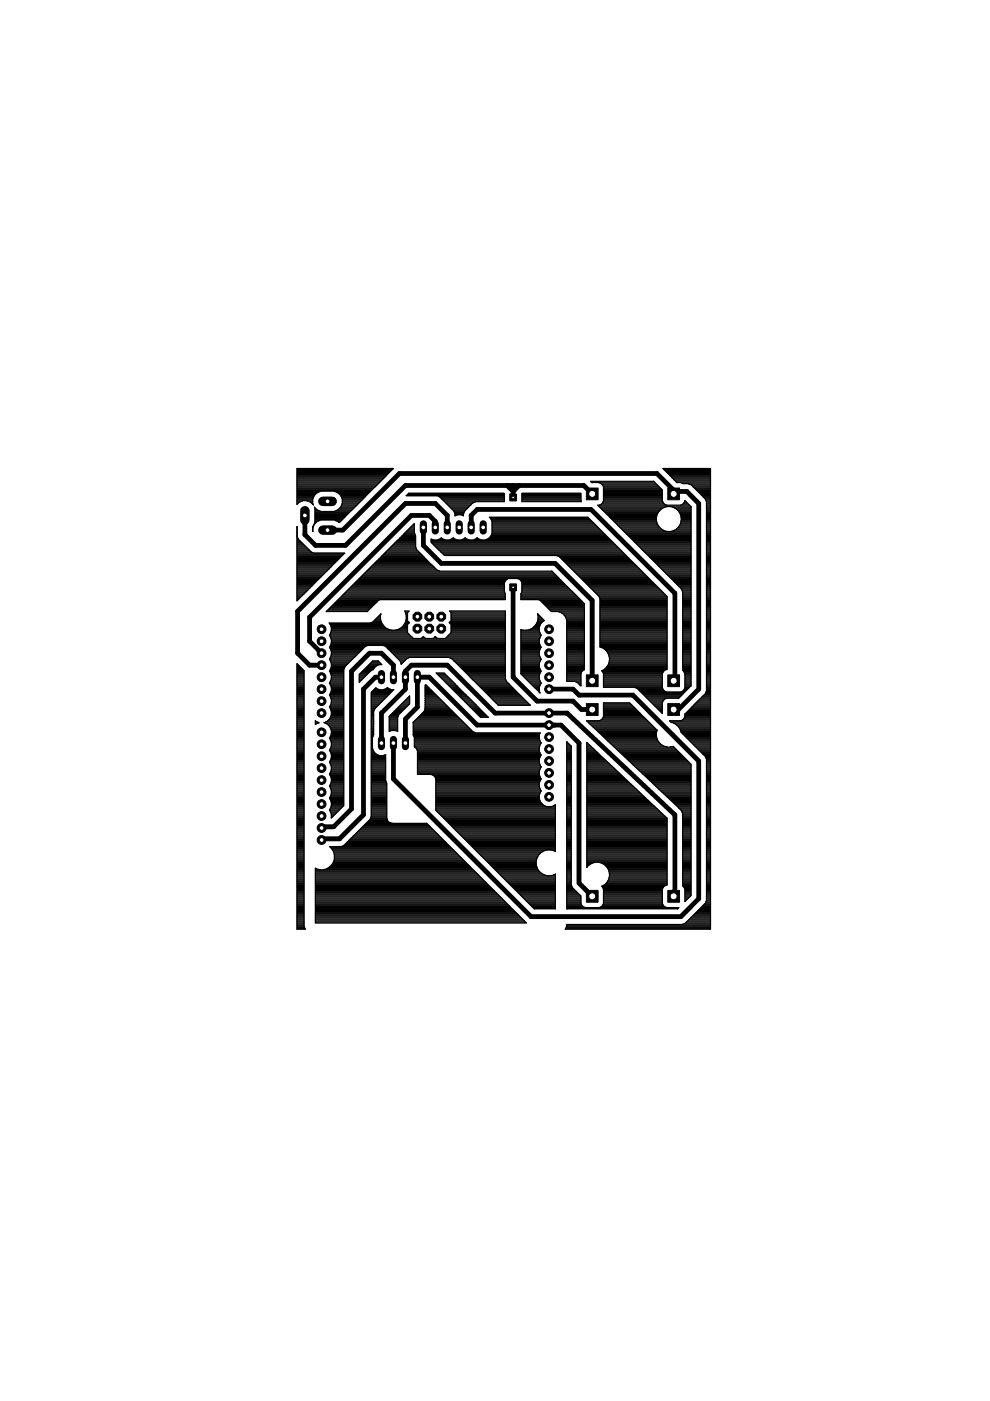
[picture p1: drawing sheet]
<svg xmlns="http://www.w3.org/2000/svg" width="210mm" height="297mm" viewBox="0 0 210 297" stroke-linecap="round" stroke-linejoin="round" font-family="sans-serif">
<g fill="none" stroke="#000" stroke-width="1">
<path d="M89.8 111.8v3.8l3.8 3.8h24.1l7.9 7.9v17M92.3 111.8v-1.2l-1.3-1.3h-3.8l-21.6 21.6v5.1l2.6 2.5M94.8 111.8v-2.5l-2.5-2.6h-6.3l-22.9 22.9v8.9l2.5 2.5h2.6M99.9 111.8v-2.5l1.3-1.3h24.1l17.8 17.8v18.3l-.3 .2M107.5 102.9l1.3 1.3 1.3-1.3M108.8 102.9v2.6M125.6 104.7l-1.8-1.8h-37.8l-12.7 12.7h-6.4l-2.3-2.2v-4.1M142.8 104.7l.5-.5h2.3l2.5 2.5v39.4l-4.3 4.3h-1M143.2 104.3l-3.9-3.9h-54.6l-12 12h-3.3M108.8 124.5v19.1l5.1 5.1h7.6l1.8 1.7h2.3M80.9 157.5v-6.3l5.1-5.1v-3.8l1.2-1.3h7.6l10.2 10.2h15.2l22.9 21.6v17l-.3 .2M80.9 143.6h-1.3l-2.5 2.5v26.7l-5.1 5h-3.6l-.2 .3"/>
<path d="M83.4 143.6v-2.6l-2.5-2.5h-2.6l-3.8 3.8v29.2l-3.8 3.8h-2.3l-.2 .3M86 157.5v-5l2.5-2.6v-6.3h2.5l10.2 10.1h17.8l3.8 3.8v29.7l2.8 2.8M116.4 146.1h5.1l1.3 1.3h11.4l13.9 14v29.1l-3.7 3.9h-31.8l-29.2-29.3v-7.6"/>
</g>
<g fill="none" stroke="#000" stroke-width=".25">
<path d="M63 100h19.8M63 99.7h20M63 99.5h20.2M140.7 99.5h9.9M140.9 99.7h9.7M141.2 100h9.4M63 104.2h4.9M63 106.2h1.1M63 106.4h.6M63 105.3h3.5M63 120h7.4M63 119.7h7.6"/>
<path d="M63 119.5h7.8M63 119.3h8.1M63 119.1h8.3M63 118.9h8.5M63 118.6h8.7M63 118.4h9M63 118.2h9.2M63 118h9.4M63 117.7h9.6M63 117.5h9.9M63 117.1h3.1M63 116.8h2.8"/>
<path d="M63 116.6h2.6M63 116.4h2.3M63 116.2h2.1M63 116h1.9M63 115.7h1.7M63 115.5h1.5M63 115.3h1.2M63 115.1h1M63 114.9h.8M63 114.6h.6M63 114.4h.3M63 114.2h.2"/>
<path d="M63 114h.1M63 113.7h.1M63 113.5h.1M63 113.3h.1M63 113.1h.1M63 112.8h.1M63 112.6h.1M63 112.4h.1M63 112.2h.1M63 112h.1M63 111.7h.1M63 106.8h.1"/>
<path d="M63 106.6h.3M63 106h3.3M63 105.7h3.4M63 105.5h3.4M63 105.1h3.6M63 104.9h3.9M63 104.6h4.1M63 104.4h4.4M63 104h15.8M63 103.7h16M63 103.5h16.2M63 103.3h16.5"/>
<path d="M63 103.1h16.7M63 102.8h16.9M63 102.6h17.1M63 102.4h17.3M63 102.2h17.6M63 102h17.8M63 101.7h18M63 101.5h18.2M63 101.3h18.4M63 101.1h18.7M63 100.9h18.9M63 100.6h19.1"/>
<path d="M63 100.4h19.3M63 100.2h19.6M63 111.7v15.7l10.1-10.1h-10.1M63 113.7l.2 .6 2.8 2.7 .6 .3M65.2 106.2h1.1M65.7 106.4h.6M66 106.6h.3M66.2 106.8h.2M66.3 112.7h.1M66.3 112.6h.1M66.3 112.4h.1M66.3 112.2h.1"/>
<path d="M66.3 112h.1M66.3 111.7h.1M66.4 111.5h.1M66.5 111.5l-.2 .2v1M66.5 111.3h.1M66.6 105.1l.6-.6 .8-.4h2.9l.7 .4 .7 .6M66.6 105.1l-.3 .8 .1 1.2a2.15 2.15 0 0 0-3.4-.2v-7.6h20.4l-11.4 11.4-1.1-.5h-2.9l-.8 .4-.6 .6-.3 .8M66.6 111.1h.1M66.7 110.8h.3M66.7 107.7h.2M66.8 110.6h.4M66.8 110.4h.8"/>
<path d="M66.8 110.2h5.8M66.8 110h6M66.8 109.7h6.2M66.8 109.5h6.4M66.8 109.3h6.6M66.8 109.1h6.9M66.8 108.8h7.1M66.8 108.6h7.3M66.8 108.4h1.1M66.8 108.2h.6M66.8 107.9h.3M70.9 108.4h3.4"/>
<path d="M71 104.2h7.6M71.2 110.4h1.1M71.5 108.2h3.1M71.5 104.4h6.8M71.7 110.6h.4M71.8 107.9h3M71.8 104.6h6.3M72 107.7h3M72 104.9h5.9M72.2 107.5h3M72.3 105.1a2.2 2.2 0 0 1-1.4 3.3h-2.9l-.8-.3-.5-.6 .1 .4v2.8l-.3 .8M72.3 105.1h5.4"/>
<path d="M72.3 105.3h5.1M72.3 107.3h3.2M72.4 107.1h3.3M72.5 105.5h4.7M72.5 106.8h3.4M72.5 105.7h4.5M72.6 106.2h4M72.6 106.4h3.7M72.6 106.6h3.5M72.6 106h4.2M78.9 120h12.8M79.1 119.7h12.4"/>
<path d="M79.3 119.5h12M79.5 119.3h11.6M79.8 119.1h11M80 118.9h10.6M80.2 118.6h10.2M80.4 118.4h9.8M80.7 118.2h9.3M80.9 118h8.8M81.1 117.7h8.4M81.3 117.5h8M81.6 117.3h7.5M81.8 117.1h7.1"/>
<path d="M82 116.8h6.6M82.2 116.6h6.2M82.4 116.4h5.9M82.7 116.2h5.5M82.9 116h5.2M83.1 115.7h5M83.3 115.5h4.8M83.5 115.3h4.6M83.8 115.1h4.3M84 114.9h4.1M84.2 114.6h3.9M84.4 114.4h3.7"/>
<path d="M84.7 114.2h3.4M84.9 114h3.2M85.1 113.7h3M85.3 113.5h2.8M85.6 113.3h2.4M85.8 113.1h2.1M86 112.8h1.9M86.1 105.1h20.9M86.2 112.6h1.7M86.4 104.9h20.6M86.4 112.4h1.5M86.6 104.6h20.3"/>
<path d="M86.6 104.6h20.2l.2 1.8h-6.1l-.7 .2-1.7 1.8-.2 1-.6-.2h-.7l-.5 .2-.3-1-3-3.1-.6-.2h-6.5zM86.7 112.2h1.2M86.9 112h1M87.1 111.7h.8M87.3 111.5h.6M87.5 111.3h.4M87.8 111.1h.1M88.1 116v-2.4l-.2-.6v-2l-18.7 18.7h8.7l2.3-2.4 .5-.2h26.4v-1.2M88.1 116l.2 .6 4.3 4.2M91.4 114.9h38.4M91.4 114.6h38.2M91.4 114.4h.3"/>
<path d="M91.5 115.1h38.5M91.8 115.3h38.4M92 115.5h38.5M92.2 115.7h38.5M92.4 116h38.5M92.6 116.2h38.5M92.9 116.4h38.5M92.9 114.4h1.3M93.1 116.6h38.5M93.1 105.3h13.9M93.3 116.8h38.5M93.4 114.2h.3"/>
<path d="M93.4 105.5h13.6M93.5 117.1h38.5M93.6 105.7h13.4M93.7 117.3h38.5M93.8 106h13.2M94 117.5h38.5M94.1 106.2h12.9M94.2 117.7h38.5M94.3 106.4h6.5M94.5 106.6h5.7M94.7 106.8h5.3M95 107.1h4.8"/>
<path d="M95.2 107.3h4.4M95.4 107.5h4M95.4 114.4h1.4M95.6 107.7h3.5M95.8 107.9h3.1M95.9 114.2h.4M96.1 108.2h2.6M96.3 108.4h2.2M96.4 108.6h2M96.4 108.8h1.9M96.5 109.3h.2M96.5 109.1h1.8"/>
<path d="M98 114.4h1.3M98.1 109.3h.2M98.5 114.2h.3M98.8 114.2l-.2-.2a1.79 1.79 0 0 1-2.5 0 1.79 1.79 0 0 1-2.5 0 1.76 1.76 0 0 1-2.2 .3v.7l2.9 2.8h23.7l.6 .2 8.4 8.4 .2 .6v10.2a2.64 2.64 0 0 1 2 2.4 2.64 2.64 0 0 1-1.6 2.6M98.8 114.2a1.83 1.83 0 0 0 2.4-.2l.2 .2M100.5 114.4h1.4M101 114.2h.3M103.1 114.4h26.2M103.5 114.2h25.6M103.8 114h25.1M103.8 109.7h20.9M104 113.7h24.7"/>
<path d="M104 110h20.9M104.1 110l.3 .7v2.3a1.94 1.94 0 0 1-3 1.2M104.1 110l-.3-.3h20.8l16.8 16.8v15.4h-13.3M104.1 113.5h24.4M104.1 110.2h21M104.2 113.3h24M104.2 110.4h21.1M104.3 113.1h23.7M104.3 110.6h21.3M104.4 112.8h23.4M104.4 112.6h23.2M104.4 112.4h23"/>
<path d="M104.4 112.2h22.7M104.4 112h22.5M104.4 111.7h22.3M104.4 111.5h22.1M104.4 111.3h21.8M104.4 111.1h21.6M104.4 110.8h21.4M110.7 106.2h12.5M110.7 105.3h12.5M110.7 106h12.5M110.7 105.7h12.5M110.7 105.5h12.5"/>
<path d="M110.7 105.1h12.5M110.7 104.9h12.5M110.7 104.6h12.4M110.7 104.6h12.4l.1 1.8h-12.5zM118.4 118h14.5M118.8 118.2h14.3M119 118.4h14.3M119.2 118.6h14.4M119.4 118.9h14.4M119.7 119.1h14.3M119.9 119.3h14.3M120.1 119.5h14.4"/>
<path d="M120.3 119.7h14.4M120.5 120h14.4M125.3 102.2h13.4M126.9 107.3h19.5M127.1 107.5h14M127.1 107.1h14.1M127.2 102.4h11.7M127.4 107.7h13.1M127.6 106.8h13.2M127.6 107.9h12.6M127.6 102.6h11.6M127.8 106.6h12.8"/>
<path d="M127.8 102.8l.2 .5v2.9M127.8 102.8l-.8-.5h-1.5l-.3-.3h13.4l1.8 1.9v2.3M127.8 102.8h11.6M127.8 108.2h12.1M127.9 106.4h12.6M127.9 103.1h11.7M128 104.2h12.4M128 106.2h12.4M128 106.2a1.13 1.13 0 0 1-1.3 .9l17.8 17.8 .2 .6v16.6l.5 .8v2.9l-.2 .4-.7 .5h-2.9l-.5-.1-.5-.8v-2.9M128 105.3h12.4M128 106h12.4M128 105.7h12.4"/>
<path d="M128 105.5h12.4M128 105.1h12.4M128 104.9h12.4M128 104.6h12.4M128 104.4h12.4M128 104h12.4M128 103.7h12.3M128 103.5h12.1M128 103.3h11.8M128 108.4h11.7M128.2 108.6h11.4M128.5 108.8h10.9"/>
<path d="M128.7 109.1h10.6M128.9 109.3h10.4M129.1 109.5h10.1M129.3 109.7h9.9M129.6 110h9.6M129.8 110.2h9.4M130 110.4h9.2M130.2 110.6h9M130.5 110.8h8.8M130.7 111.1h8.6M130.9 111.3h8.6M131.1 111.5h8.5"/>
<path d="M131.4 111.7h8.4M131.6 112h8.4M131.8 112.2h8.4M132 112.4h8.6M132.2 112.6h9M132.5 112.8h14M132.7 113.1h13.8M132.9 113.3h13.6M133.1 113.5h13.4M133.3 113.7h13.2M133.6 114h12.9M133.8 114.2h12.7"/>
<path d="M134 114.4h12.5M134.2 114.6h12.3M134.5 114.9h12M134.7 115.1h11.8M134.9 115.3h11.6M135.1 115.5h11.4M135.4 115.7h11.1M135.6 116h10.9M135.8 116.2h10.7M136 116.4h10.5M136.2 116.6h10.3M136.5 116.8h10"/>
<path d="M136.7 117.1h9.8M136.9 117.3h9.6M137.1 117.5h9.4M137.4 117.7h9.1M137.6 118h8.9M137.8 118.2h8.7M138 118.4h8.5M138.2 118.6h8.3M138.5 118.9h8M138.7 119.1h7.8M138.9 119.3h7.6M139.1 119.5h7.4"/>
<path d="M139.2 109.7v.7M139.2 109.7a2.66 2.66 0 0 1 2.6-2.3 2.66 2.66 0 0 1 2.6 2.3M139.2 110.4l.1 .7M139.3 111.1l.9 1.1M139.4 119.7h7.1M139.6 120h6.9M140.4 106.2l.5 .7 .5 .2h2.9l.4-.2 .5-.7M141.4 100.2h9.2M141.6 100.4h9M141.8 100.6h8.8M142 100.9h8.6M142.3 101.1h8.3"/>
<path d="M142.4 112.6h4.1M142.5 101.3h8.1M142.6 107.5h3.9M142.7 101.5h7.9M142.9 101.7h7.7M143 112.4h3.5M143.1 107.7h3.4M143.2 102h7.4M143.4 102.2h7.2M143.4 112.2h3.1M143.4 107.9h3.1M143.6 112h2.9"/>
<path d="M143.7 108.2h2.8M143.8 111.7h2.7M143.9 108.4h2.6M144 111.5h2.5M144 108.6h2.5M144.1 111.3h2.4M144.2 108.8h2.3M144.3 111.1a2.64 2.64 0 0 1-4.1 1.1M144.3 111.1h2.2M144.3 109.1h2.2M144.3 110.8h2.2M144.3 109.3h2.2"/>
<path d="M144.4 110.6h2.1M144.4 109.5h2.1M144.4 107.1h1.7M144.4 109.7v.7M144.4 110.4l-.1 .7M144.4 110.4h2.1M144.4 110.2h2.1M144.4 110h2.1M144.4 109.7h2.1M144.5 102.4h6.1M144.8 106.8h1.1M145 106.6h.7"/>
<path d="M145.1 106.4h.4M145.2 106.2h.1M145.2 106.2l1.3 1.2v38l-2.6 2.6h-2.5l-.5 .2-.5 .7v2.4M146.1 102.6h4.5M146.6 102.8h4M146.8 103.1h3.8M147 103.3h3.6M147.3 103.5h3.3M147.5 103.7h3.1M147.7 104h2.9M147.9 104.2h2.7M148.1 104.4h2.5"/>
<path d="M148.4 104.6h2.2M148.6 104.9h2M148.8 105.1h1.8M149 105.3h1.6M149.3 105.5h1.3M149.5 105.7h1.1M149.6 106h1M149.7 106.2h.9M149.8 106.4h.8M149.8 117.3h.8M149.8 120h.8M149.8 119.7h.8"/>
<path d="M149.8 119.5h.8M149.8 119.3h.8M149.8 119.1h.8M149.8 118.9h.8M149.8 118.6h.8M149.8 118.4h.8M149.8 118.2h.8M149.8 118h.8M149.8 117.7h.8M149.8 117.5h.8M149.8 117.1h.8M149.8 116.8h.8"/>
<path d="M149.8 116.6h.8M149.8 116.4h.8M149.8 116.2h.8M149.8 116h.8M149.8 115.7h.8M149.8 115.5h.8M149.8 115.3h.8M149.8 115.1h.8M149.8 114.9h.8M149.8 114.6h.8M149.8 114.4h.8M149.8 114.2h.8"/>
<path d="M149.8 114h.8M149.8 113.7h.8M149.8 113.5h.8M149.8 113.3h.8M149.8 113.1h.8M149.8 112.8h.8M149.8 112.6h.8M149.8 112.4h.8M149.8 112.2h.8M149.8 112h.8M149.8 111.7h.8M149.8 111.5h.8"/>
<path d="M149.8 111.3h.8M149.8 111.1h.8M149.8 110.8h.8M149.8 110.6h.8M149.8 110.4h.8M149.8 110.2h.8M149.8 110h.8M149.8 109.7h.8M149.8 109.5h.8M149.8 109.3h.8M149.8 109.1h.8M149.8 108.8h.8"/>
<path d="M149.8 108.6h.8M149.8 108.4h.8M149.8 108.2h.8M149.8 107.9h.8M149.8 107.7h.8M149.8 107.5h.8M149.8 107.3h.8M149.8 107.1h.8M149.8 106.8h.8M149.8 106.6h.8M63 127.3h.1M63 127.1h.3"/>
<path d="M63 126.9h.5M63 126.6h.7M63 126.4h1M63 126.2h1.2M63 126h1.4M63 125.7h1.6M63 125.5h1.9M63 125.3h2.1M63 125.1h2.3M63 124.8h2.5M63 124.6h2.7M63 124.4h3"/>
<path d="M63 124.2h3.2M63 124h3.4M63 123.7h3.6M63 123.5h3.8M63 123.3h4.1M63 123.1h4.3M63 122.9h4.5M63 122.6h4.7M63 122.4h5M63 122.2h5.2M63 122h5.4M63 121.7h5.6"/>
<path d="M63 121.5h5.9M63 121.3h6.1M63 121.1h6.3M63 120.8h6.5M63 120.6h6.7M63 120.4h7M63 120.2h7.2M69.3 129.5h8.7M69.6 129.3h8.6M69.8 129.1h8.7M69.9 139.7h4.9M69.9 132.2h11.1"/>
<path d="M69.9 137.3h7.3M69.9 134.6h17M69.9 137.3a2.08 2.08 0 0 1-.1 2.5l.5 .8M70 140h4.5M70 137.1h7.4M70 134.9h17.1M70 139.5h5M70 128.8h8.7M70 137.5h7M70 134.4h16.7M70 132.4h11.1M70.1 136.8h37"/>
<path d="M70.1 135.1h17.2M70.1 139.3h5.1M70.1 134.2h16.3M70.1 132.6h11.2M70.1 137.7h6.7M70.1 136.6h37M70.1 135.3h17.4M70.2 139.1h5.2M70.2 132.8h11.3M70.2 138h6.3M70.2 134h16.2M70.2 128.6h8.7"/>
<path d="M70.3 138.8h5.3M70.3 138.6h5.6M70.3 138.4h5.8M70.3 138.2h6M70.3 136.4h36.8M70.3 136.2h36.8M70.3 136h36.8M70.3 135.7h36.8M70.3 135.5h36.8M70.3 133.7h16.1M70.3 133.5h12.4M70.3 133.3h11.8"/>
<path d="M70.3 133.1h11.4M70.4 128.4h8.7M70.7 128.2h8.7M70.9 128h8.7M71.1 127.7h8.7M71.3 127.5h8.7M71.5 127.3h8.8M71.8 127.1h35.3M72 126.9h35.1M72.2 126.6h34.9M72.4 126.4h34.7M72.7 126.2h34.4"/>
<path d="M72.9 126h34.2M73.1 125.7h34M73.3 125.5h33.7M73.6 125.3h33.4M73.8 125.1h33.2M74 124.8h33M74.2 124.6h32.8M74.4 124.4h32.6M74.7 124.2h32.3M74.9 124h32.1M75.1 123.7h31.9M75.3 123.5h31.7"/>
<path d="M75.5 123.3h31.6M75.8 123.1h31.4M76 122.9h31.4M76.2 122.6h42.3M76.4 122.4h41.9M76.7 122.2h41.4M76.9 122h41M77.1 121.7h40.5M77.3 121.5h40.1M77.6 121.3h39.6M77.8 121.1h15.4M78 136.8l-.6 .3-4.3 4.3-.2 .6"/>
<path d="M78 120.8h14.6M78.2 120.6h14.2M78.4 120.4h13.8M78.7 120.2h13.3M78.9 132h2M79.2 131.7h1.6M79.4 131.5h1.4M79.7 131.3h1M79.9 131.1h.8M80.1 130.9h.6M80.3 130.6h.4M80.5 130.4h.2"/>
<path d="M80.8 130.2l-1.8 1.7-.4 .2h-8.8a2.01 2.01 0 0 1 0 2.6 2.03 2.03 0 0 1 0 2.5l.1 .1M80.8 130.2a2.7 2.7 0 0 0 .9 2.9M80.8 130.2h.1M81.2 136.8l.6 .3 3 3 .3 .7M81.7 133.1a2.85 2.85 0 0 0 3.4 0M81.7 137.1h25.4M82 137.3h25.1M82.2 137.5h24.9M82.3 137.6h.1M82.4 137.7h24.7M82.7 138h24.4M82.9 138.2h24.2"/>
<path d="M83.1 138.4h24M83.3 138.6h23.8M83.6 138.8h23.5M83.8 139.1h23.3M84 139.3h23.1M84.2 133.5h2.2M84.2 139.5h2.4M84.5 139.7h1.7M84.7 140h1.3M84.7 133.3h1.7M85.1 133.1h1.3M85.3 132.8h1.1"/>
<path d="M85.5 132.6h.9M85.7 132.4h.7M85.8 132.2h.9M85.9 129.7h.7M86 131.9l-.9 1.2M86 131.9a2.65 2.65 0 0 0-.2-2.4h.9l-.3 .4v1.7l.4 .4-.4 .4M86 132h.8M86 130h.4M86 131.7h.5M86.1 130.2h.3M86.1 131.5h.3M86.1 131.3h.3"/>
<path d="M86.1 130.4h.3M86.1 131.1h.3M86.1 130.9h.3M86.1 130.6h.3M86.4 132.4v1.8l1.2 1.2h1.7l.5-.4 .4 .4h1.7l.4-.4 .4 .4h1.7l1.3-1.2v-1.8l-.5-.4 .5-.4v-1.7l-.4-.4h11.8v14.4l.3 .6 5 5h-6.7l-9.5-9.4M89.4 135.3h.7M89.7 135.1h.2M92 135.3h.6M92.2 135.1h.2M92.6 120.8l.6 .3h23.8l6.9 6.9v14l-.6 .4-.1 .5M94.5 135.3h12.6M94.7 135.1h12.4"/>
<path d="M95 134.9h12.1M95.2 134.6h11.9M95.3 132h11.8M95.4 134.4h11.7M95.4 132.2h11.7M95.5 139.5h11.6M95.5 129.7h11.6M95.5 131.7h11.6M95.6 134.2h11.5M95.6 132.4h11.5M95.7 134h11.4M95.7 133.7h11.4"/>
<path d="M95.7 133.5h11.4M95.7 133.3h11.4M95.7 133.1h11.4M95.7 132.8h11.4M95.7 132.6h11.4M95.7 131.5h11.4M95.7 131.3h11.4M95.7 131.1h11.4M95.7 130.9h11.4M95.7 130.6h11.4M95.7 130.4h11.4M95.7 130.2h11.4"/>
<path d="M95.7 130h11.4M95.9 139.7h11.2M96.1 140h11M107.4 122.9l-.4 .7v1.9l.1 .4M107.4 122.9l.5-.2h1.8l.5 .2M110.2 122.9l.5 .7v1.9l-.3 .4M110.2 122.9h8.5M110.4 123.1h8.6M110.4 136.8h4.1M110.4 125.9v1.2h3.7l.5 .2 2.3 2.4h1.5l.8 .3M110.4 140h4.2M110.4 139.7h4.3"/>
<path d="M110.4 139.5h4.2M110.4 139.3h4.1M110.4 139.1h4M110.4 138.8h3.9M110.4 138.6h3.9M110.4 138.4h3.9M110.4 138.2h3.9M110.4 138h4M110.4 137.7h4.1M110.4 137.5h4.2M110.4 137.3h4.3M110.4 137.1h4.2"/>
<path d="M110.4 136.6h4M110.4 136.4h3.9M110.4 136.2h3.9M110.4 136h3.9M110.4 135.7h3.9M110.4 135.5h3.9M110.4 135.3h4M110.4 135.1h4.1M110.4 134.9h4.2M110.4 134.6h4.3M110.4 134.4h4.2M110.4 134.2h4.1"/>
<path d="M110.4 134h4M110.4 133.7h3.9M110.4 133.5h.2M110.4 127.1h12.6M110.4 126.9h12.3M110.4 126.6h12.1M110.4 126.4h11.9M110.4 126.2h11.7M110.4 126h11.5M110.5 125.7h11.1M110.5 123.3h8.7M110.6 123.5h8.8"/>
<path d="M110.6 125.5h10.8M110.7 125.3h10.5M110.7 125.1h10.3M110.7 124.8h10.1M110.7 124.6h9.8M110.7 124.4h9.6M110.7 124.2h9.4M110.7 124h9.2M110.7 123.7h8.9M112.1 133.5h2.2M112.6 133.3h1.7M113 133.1a2.73 2.73 0 0 0 1-3l1.4 1.5a2.06 2.06 0 0 0-.7 3.1 2.03 2.03 0 0 0 0 2.5 2.03 2.03 0 0 0 0 2.6l-.4 .8"/>
<path d="M113 133.1a2.83 2.83 0 0 1-2.6 .4v9.4M113 133.1h1.3M113.2 132.8h1.2M113.5 132.6h1M113.6 132.4h1M113.7 132.2h1M113.9 132h1M113.9 131.7h1.2M114 130.2h.1M114 131.5h1.4M114 130.4h.2M114.1 131.3h1"/>
<path d="M114.1 131.1h.8M114.1 130.9h.6M114.1 130.6h.4M114.5 127.3h8.7M114.8 127.5h8.6M115 127.7h8.6M115.2 128h8.7M115.4 131.6h.1M115.4 128.2h8.5M115.7 128.4h8.2M115.9 128.6h8M116.1 128.8h7.8"/>
<path d="M116.3 129.1h7.6M116.5 129.3h7.4M116.8 129.5h7.1M118.6 129.7h5.3M119.1 130h4.8M119.2 130l.6 .6M119.2 130h.1M119.4 130.2h4.5M119.6 130.4h4.3M119.8 130.6l.4 .8v13.1h1.6l.6 .2 .8 .7v-2.5M119.8 130.6h.1M119.8 130.6h4.1"/>
<path d="M119.9 130.9h4M120 131.1h3.9M120.1 131.3h3.8M120.2 136.8h3.7M120.2 140h3.7M120.2 139.7h3.7M120.2 139.5h3.7M120.2 139.3h3.7M120.2 139.1h3.7M120.2 138.8h3.7M120.2 138.6h3.7M120.2 138.4h3.7"/>
<path d="M120.2 138.2h3.7M120.2 138h3.7M120.2 137.7h3.7M120.2 137.5h3.7M120.2 137.3h3.7M120.2 137.1h3.7M120.2 136.6h3.7M120.2 136.4h3.7M120.2 136.2h3.7M120.2 136h3.7M120.2 135.7h3.7M120.2 135.5h3.7"/>
<path d="M120.2 135.3h3.7M120.2 135.1h3.7M120.2 134.9h3.7M120.2 134.6h3.7M120.2 134.4h3.7M120.2 134.2h3.7M120.2 134h3.7M120.2 133.7h3.7M120.2 133.5h3.7M120.2 133.3h3.7M120.2 133.1h3.7M120.2 132.8h3.7"/>
<path d="M120.2 132.6h3.7M120.2 132.4h3.7M120.2 132.2h3.7M120.2 132h3.7M120.2 131.7h3.7M120.2 131.5h3.7M120.8 120.2h14.3M121 120.4h14.4M121.2 120.6h14.4M121.4 120.8h14.4M121.6 121.1h14.4M121.9 121.3h14.3"/>
<path d="M122.1 121.5h14.4M122.3 121.7h14.4M122.5 122h14.4M122.7 122.2h14.4M123 122.4h14.4M123.2 122.6h14.4M123.4 122.9h14.4M123.6 123.1h14.4M123.9 123.3h14.3M124.1 123.5h14.4M124.3 123.7h14.4M124.5 124h14.4"/>
<path d="M124.8 124.2h14.3M125 124.4h14.4M125.2 124.6h14.4M125.4 124.8h14.4M125.6 125.1h14.4M125.9 125.3h14.4M126.1 125.5h14.4M126.3 125.7h14.4M126.5 126h14.4M126.7 126.2h14.4M127 126.4h14.4M127.1 126.6h14.3"/>
<path d="M127.1 126.9h14.3M127.2 136.8h14.2M127.2 137.1h14.2M127.2 136.6h14.2M127.2 136.4h14.2M127.2 136.2h14.2M127.2 136h14.2M127.2 135.7h14.2M127.2 135.5h14.2M127.2 135.3h14.2M127.2 135.1h14.2M127.2 134.9h14.2"/>
<path d="M127.2 134.6h14.2M127.2 134.4h14.2M127.2 134.2h14.2M127.2 134h14.2M127.2 133.7h14.2M127.2 133.5h14.2M127.2 133.3h14.2M127.2 133.1h14.2M127.2 132.8h14.2M127.2 132.6h14.2M127.2 132.4h14.2M127.2 132.2h14.2"/>
<path d="M127.2 132h14.2M127.2 131.7h14.2M127.2 131.5h14.2M127.2 131.3h14.2M127.2 131.1h14.2M127.2 130.9h14.2M127.2 130.6h14.2M127.2 130.4h14.2M127.2 130.2h14.2M127.2 130h14.2M127.2 129.7h14.2M127.2 129.5h14.2"/>
<path d="M127.2 129.3h14.2M127.2 129.1h14.2M127.2 128.8h14.2M127.2 128.6h14.2M127.2 128.4h14.2M127.2 128.2h14.2M127.2 128h14.2M127.2 127.7h14.2M127.2 127.5h14.2M127.2 127.3h14.2M127.2 127.1h14.2M127.6 137.3h13.8"/>
<path d="M128 137.5h13.4M128.3 137.7h13.1M128.5 138h12.9M128.7 138.2h12.7M128.8 138.4h12.6M129 138.6h12.4M129.1 138.8h12.3M129.1 139.1h12.3M129.2 139.3h12.2M129.2 140h12.2M129.2 139.7h12.2M129.2 139.5h12.2"/>
<path d="M139.8 120.2h6.7M140 120.4h6.5M140.3 120.6h6.2M140.5 120.8h6M140.7 121.1h5.8M140.9 121.3h5.6M141.1 121.5h5.4M141.4 121.7h5.1M141.6 122h4.9M141.8 122.2h4.7M142 122.4h4.5M142.2 122.6h4.3"/>
<path d="M142.5 122.9h4M142.7 123.1h3.8M142.9 123.3h3.6M143.1 123.5h3.4M143.4 123.7h3.1M143.6 124h2.9M143.8 124.2h2.7M144 124.4h2.5M144.3 124.6h2.2M144.5 124.8h2M144.6 125.1h1.9M144.7 125.3h1.8"/>
<path d="M144.7 136.8h1.8M144.7 140h1.8M144.7 139.7h1.8M144.7 139.5h1.8M144.7 139.3h1.8M144.7 139.1h1.8M144.7 138.8h1.8M144.7 138.6h1.8M144.7 138.4h1.8M144.7 138.2h1.8M144.7 138h1.8M144.7 137.7h1.8"/>
<path d="M144.7 137.5h1.8M144.7 137.3h1.8M144.7 137.1h1.8M144.7 136.6h1.8M144.7 136.4h1.8M144.7 136.2h1.8M144.7 136h1.8M144.7 135.7h1.8M144.7 135.5h1.8M144.7 135.3h1.8M144.7 135.1h1.8M144.7 134.9h1.8"/>
<path d="M144.7 134.6h1.8M144.7 134.4h1.8M144.7 134.2h1.8M144.7 134h1.8M144.7 133.7h1.8M144.7 133.5h1.8M144.7 133.3h1.8M144.7 133.1h1.8M144.7 132.8h1.8M144.7 132.6h1.8M144.7 132.4h1.8M144.7 132.2h1.8"/>
<path d="M144.7 132h1.8M144.7 131.7h1.8M144.7 131.5h1.8M144.7 131.3h1.8M144.7 131.1h1.8M144.7 130.9h1.8M144.7 130.6h1.8M144.7 130.4h1.8M144.7 130.2h1.8M144.7 130h1.8M144.7 129.7h1.8M144.7 129.5h1.8"/>
<path d="M144.7 129.3h1.8M144.7 129.1h1.8M144.7 128.8h1.8M144.7 128.6h1.8M144.7 128.4h1.8M144.7 128.2h1.8M144.7 128h1.8M144.7 127.7h1.8M144.7 127.5h1.8M144.7 127.3h1.8M144.7 127.1h1.8M144.7 126.9h1.8"/>
<path d="M144.7 126.6h1.8M144.7 126.4h1.8M144.7 126.2h1.8M144.7 126h1.8M144.7 125.7h1.8M144.7 125.5h1.8M149.8 136.8h.8M149.8 140h.8M149.8 139.7h.8M149.8 139.5h.8M149.8 139.3h.8M149.8 139.1h.8"/>
<path d="M149.8 138.8h.8M149.8 138.6h.8M149.8 138.4h.8M149.8 138.2h.8M149.8 138h.8M149.8 137.7h.8M149.8 137.5h.8M149.8 137.3h.8M149.8 137.1h.8M149.8 136.6h.8M149.8 136.4h.8M149.8 136.2h.8"/>
<path d="M149.8 136h.8M149.8 135.7h.8M149.8 135.5h.8M149.8 135.3h.8M149.8 135.1h.8M149.8 134.9h.8M149.8 134.6h.8M149.8 134.4h.8M149.8 134.2h.8M149.8 134h.8M149.8 133.7h.8M149.8 133.5h.8"/>
<path d="M149.8 133.3h.8M149.8 133.1h.8M149.8 132.8h.8M149.8 132.6h.8M149.8 132.4h.8M149.8 132.2h.8M149.8 132h.8M149.8 131.7h.8M149.8 131.5h.8M149.8 131.3h.8M149.8 131.1h.8M149.8 130.9h.8"/>
<path d="M149.8 130.6h.8M149.8 130.4h.8M149.8 130.2h.8M149.8 130h.8M149.8 129.7h.8M149.8 129.5h.8M149.8 129.3h.8M149.8 129.1h.8M149.8 128.8h.8M149.8 128.6h.8M149.8 128.4h.8M149.8 128.2h.8"/>
<path d="M149.8 128h.8M149.8 127.7h.8M149.8 127.5h.8M149.8 127.3h.8M149.8 127.1h.8M149.8 126.9h.8M149.8 126.6h.8M149.8 126.4h.8M149.8 126.2h.8M149.8 126h.8M149.8 125.7h.8M149.8 125.5h.8"/>
<path d="M149.8 125.3h.8M149.8 125.1h.8M149.8 124.8h.8M149.8 124.6h.8M149.8 124.4h.8M149.8 124.2h.8M149.8 124h.8M149.8 123.7h.8M149.8 123.5h.8M149.8 123.3h.8M149.8 123.1h.8M149.8 122.9h.8"/>
<path d="M149.8 122.6h.8M149.8 122.4h.8M149.8 122.2h.8M149.8 122h.8M149.8 121.7h.8M149.8 121.5h.8M149.8 121.3h.8M149.8 121.1h.8M149.8 120.8h.8M149.8 120.6h.8M149.8 120.4h.8M149.8 120.2h.8"/>
<path d="M63 140.7l1.5 1.5v54.1l.2 .7h-1.7zM63 158.4h1.5M63 149.1h1.5M63 145.7h1.5M63 141.9h1.2M63 160h1.5M63 159.7h1.5M63 159.5h1.5M63 159.3h1.5M63 159.1h1.5M63 158.8h1.5M63 158.6h1.5"/>
<path d="M63 158.2h1.5M63 157.9h1.5M63 157.7h1.5M63 157.5h1.5M63 157.3h1.5M63 157.1h1.5M63 156.8h1.5M63 156.6h1.5M63 156.4h1.5M63 156.2h1.5M63 156h1.5M63 155.7h1.5"/>
<path d="M63 155.5h1.5M63 155.3h1.5M63 155.1h1.5M63 154.8h1.5M63 154.6h1.5M63 154.4h1.5M63 154.2h1.5M63 153.9h1.5M63 153.7h1.5M63 153.5h1.5M63 153.3h1.5M63 153.1h1.5"/>
<path d="M63 152.8h1.5M63 152.6h1.5M63 152.4h1.5M63 152.2h1.5M63 152h1.5M63 151.7h1.5M63 151.5h1.5M63 151.3h1.5M63 151.1h1.5M63 150.8h1.5M63 150.6h1.5M63 150.4h1.5"/>
<path d="M63 150.2h1.5M63 149.9h1.5M63 149.7h1.5M63 149.5h1.5M63 149.3h1.5M63 148.8h1.5M63 148.6h1.5M63 148.4h1.5M63 148.2h1.5M63 148h1.5M63 147.7h1.5M63 147.5h1.5"/>
<path d="M63 147.3h1.5M63 147.1h1.5M63 146.8h1.5M63 146.6h1.5M63 146.4h1.5M63 146.2h1.5M63 145.9h1.5M63 145.5h1.5M63 145.3h1.5M63 145.1h1.5M63 144.8h1.5M63 144.6h1.5"/>
<path d="M63 144.4h1.5M63 144.2h1.5M63 144h1.5M63 143.7h1.5M63 143.5h1.5M63 143.3h1.5M63 143.1h1.5M63 142.8h1.5M63 142.6h1.5M63 142.4h1.5M63 142.2h1.5M63 141.7h1"/>
<path d="M63 141.5h.8M63 141.3h.6M63 141.1h.3M63 140.8h.1M66.9 152.8l.7 .4-.7 .4zM66.9 153.5h.1M66.9 153.3h.6M66.9 153.1h.4M66.9 152.8h.1M68.9 153.3h4M69.1 153.1h3.8M69.4 153.5l.5 .6 .4 .7"/>
<path d="M69.4 153.5h3.5M69.5 152.8h3.4M69.6 153.7h3.3M69.7 152.6h3.2M69.8 153.9h3.1M69.8 159.1a2.04 2.04 0 0 1 .1 2.4M69.8 144.8l.5 .9M69.8 159.1h3.1M69.8 144.8h3.1M69.9 149.9h3M69.9 152.4h3M69.9 142.4l.4 .8v.8"/>
<path d="M69.9 147.3l-.1 .1 .5 .8v.9M69.9 156.6a2.08 2.08 0 0 1-.1 2.5M69.9 156.6h3M69.9 147.3h3M69.9 142.4h3M70 156.4h2.9M70 147.5h2.9M70 142.2h2.9M70 154.2h2.9M70 149.7h2.9M70 159.3h2.9M70 158.8h2.9"/>
<path d="M70 145.1h2.9M70 144.6h2.9M70 152.2h2.9M70 150.2h2.9M70 141.9h2.9M70 156.8h2.9M70 156.2h2.9M70 147.7h2.9M70 147.1h2.9M70 142.6h2.9M70.1 140.2h4.2M70.1 159.5h2.8"/>
<path d="M70.1 158.6h2.8M70.1 154.4h2.8M70.1 149.5h2.8M70.1 145.3h2.8M70.1 144.4h2.8M70.1 152h2.8M70.1 150.4h2.8M70.1 157.1h2.8M70.1 146.8h2.8M70.1 142.8h2.8M70.1 156h2.8M70.1 148h2.8"/>
<path d="M70.1 141.7h2.9M70.2 154.6h2.7M70.2 149.3h2.7M70.2 144.2h2.7M70.2 140.4h3.9M70.2 158.4h2.7M70.2 159.7h2.7M70.2 150.6h2.7M70.2 145.5h2.7M70.2 157.3h2.7M70.2 151.7h2.7M70.2 146.6h2.7"/>
<path d="M70.2 143.1h2.7M70.2 155.7h2.7M70.2 148.2h2.7M70.2 141.5h2.9M70.3 140.6v.8l-.5 .9 .1 .1M70.3 145.7v.8l-.4 .8M70.3 149.1l-.5 .8a2.08 2.08 0 0 1-1.1 3.3l.7 .3M70.3 154.8v.9l-.5 .8 .1 .1M70.3 144l-.5 .8M70.3 149.1h2.6M70.3 145.7h2.6M70.3 160h2.6"/>
<path d="M70.3 158.2h2.6M70.3 157.9h2.6M70.3 157.7h2.6M70.3 157.5h2.6M70.3 155.5h2.6M70.3 155.3h2.6M70.3 155.1h2.6M70.3 154.8h2.6M70.3 151.5h2.6M70.3 151.3h2.6M70.3 151.1h2.6M70.3 150.8h2.6"/>
<path d="M70.3 148.8h2.6M70.3 148.6h2.6M70.3 148.4h2.6M70.3 146.4h2.6M70.3 146.2h2.6M70.3 145.9h2.6M70.3 144h2.6M70.3 143.7h2.6M70.3 143.5h2.6M70.3 143.3h2.6M70.3 141.3h2.9M70.3 141.1h3.1"/>
<path d="M70.3 140.8h3.3M70.3 140.6h3.6M72.9 142v28.8l-2.6 2.6v-.8M76.2 144.6h.1M76.2 144.4h.2M76.2 144.2h.5M76.2 144h.7M76.2 143.7h.9M76.2 143.5h1.1M76.2 143.3h1.4M76.2 143.1h1.6M76.3 142.8h1.7"/>
<path d="M76.5 142.6h1.7M76.8 142.4h1.6M77 142.2h1.7M77.2 141.9h2M77.4 141.7h1.8M77.6 141.5h1.9M77.9 141.3h1.8M78.1 141.1h2M78.3 140.8h2.6M78.5 140.6h2.2M78.7 158.4h.3M78.7 149.1h2"/>
<path d="M78.7 160h1.2M78.7 159.7h.9M78.7 159.5h.7M78.7 159.3h.5M78.7 159.1h.4M78.7 158.8h.3M78.7 158.6h.3M78.7 158.2h.3M78.7 157.9h.3M78.7 157.7h.3M78.7 157.5h.3M78.7 157.3h.3"/>
<path d="M78.7 157.1h.3M78.7 156.8h.3M78.7 156.6h.3M78.7 156.4h.3M78.7 156.2h.4M78.7 156h.4M78.7 155.7h.5M78.7 155.5h.5M78.7 155.3h.5M78.7 155.1h.5M78.7 154.8h.5M78.7 154.6h.5"/>
<path d="M78.7 154.4h.5M78.7 154.2h.5M78.7 153.9h.5M78.7 153.7h.5M78.7 153.5h.5M78.7 153.3h.5M78.7 153.1h.5M78.7 152.8h.5M78.7 152.6h.5M78.7 152.4h.5M78.7 152.2h.5M78.7 152h.5"/>
<path d="M78.7 151.7h.5M78.7 151.5h.5M78.7 151.3h.5M78.7 151.1h.5M78.7 150.8h.5M78.7 150.6h.6M78.7 150.4h.7M78.7 150.2h.8M78.7 149.9h1.1M78.7 149.7h1.3M78.7 149.5h1.5M78.7 149.3h1.7"/>
<path d="M78.7 148.8h2.2M78.7 148.6h2.4M78.7 148.4h2.6M78.7 148.2h2.9M78.7 148h3.1M78.7 147.7h3.3M78.7 147.5h3.5M78.7 147.3h3.7M78.7 147.1h4M78.7 146.8h4.2M78.8 140.4h1.7M78.9 146.6h4.2"/>
<path d="M79 140.2h1.2l.7 .7-1.1 .3-.6 .5M79 156.4v2.3M79 158.7a1.91 1.91 0 0 0 2.8 1.3v5.5M79 140.1l-2.8 2.9v1.7l2.5-2.5M79.1 146.4h4.2M79.2 142l-.5 .2M79.2 150.9v4.9l-.2 .6M79.2 141.7v.3M79.3 146.2h1M79.5 145.9h.3M81.4 146.2h1.5M81.9 145.9h.4"/>
<path d="M82 145.9a1.88 1.88 0 0 1-2.3-.1l-1 1v26.3l-.2 .6M82 145.9l.1-.1 .2 .1M82.3 145.9l.7 .3h.5l-4 4-.3 .7M82.5 155.1h.1M82.5 154.8h1.8M82.5 154.6h1.8M82.5 154.4h1.8M82.5 154.2h1.8M82.5 153.9h1.8M82.5 153.7h1.8M82.5 153.5h1.8M82.5 153.3h1.8"/>
<path d="M82.5 153.1h1.8M82.5 152.8h1.8M82.5 152.6h1.8M82.5 152.4h1.8M82.5 152.2h1.8M82.5 152h1.9M82.7 151.7h1.8M82.9 151.5h1.7M83.1 151.3h1.7M83.3 151.1h1.7M83.5 150.8h1.7M83.8 150.6h1.6"/>
<path d="M84 150.4h1.7M84.2 150.2h1.7M84.3 155.1h.1M84.4 149.9h1.7M84.7 149.7h1.6M84.8 140.2h.9M84.9 149.5h1.7M84.9 140.4h.6M85 151.1l1.8-1.9v-1.6l-4.3 4.3v3.2l.5-.2h.8l.5 .2v-3l.2-.6M85 151.1l-.5 .4M85 140.6h.3M85.1 140.8h.1"/>
<path d="M85.1 149.3h1.7M85.3 149.1h1.5M85.6 148.8h1.2M85.8 148.6h1M86 148.4h.8M86.2 148.2h.6M86.4 148h.4M86.7 147.7h.1M87.6 155.7h26.8M87.6 155.5h26.9M87.6 155.3h13M87.6 155.1h12.6"/>
<path d="M87.6 154.8h12.4M87.6 154.6h12.1M87.6 154.4h11.9M87.6 154.2h11.7M87.6 153.9h11.5M87.6 153.7h11.2M87.6 153.5h11M87.6 153.3h10.8M87.7 156h26.6M87.7 153.1h10.5M87.8 156.2h26.5M87.9 158.3l.4 .4 .2 .5v5h3l.4 .2 .4 .5"/>
<path d="M87.9 158.3h.1M87.9 156.4v1.9M87.9 158.2h26.5M87.9 157.9h26.6M87.9 157.7h26.7M87.9 157.5h26.8M87.9 157.3h26.7M87.9 157.1h26.6M87.9 156.8h26.5M87.9 156.6h26.4M87.9 156.4h26.4M87.9 152.8h10.1"/>
<path d="M88 158.4h26.3M88.1 152.6h9.6M88.2 158.6h26.1M88.3 152.4h9.2M88.4 158.8h25.9M88.5 159.1h25.8M88.5 160h26.1M88.5 159.7h26.1M88.5 159.5h25.9M88.5 159.3h25.9M88.6 152.2h8.7M88.8 152h8.3"/>
<path d="M89 151.7h7.9M89.2 151.5h7.4M89.5 151.3h6.9M89.7 151.1h6.5M89.9 150.9l.2-.7v-4.9l.2-.1 9.9 9.9 .7 .3h13.6a1.98 1.98 0 0 0 .2 2.1l-.4 .9M89.9 150.9l-2.3 2.2v2.7l.3 .6M89.9 150.8h6.1M90 150.6h5.7M90.1 150.4h5.4M90.1 149.1h4.1M90.1 145.7h.7M90.1 150.2h5.2"/>
<path d="M90.1 149.9h5M90.1 149.7h4.7M90.1 149.5h4.5M90.1 149.3h4.3M90.1 148.8h3.9M90.1 148.6h3.6M90.1 148.4h3.4M90.1 148.2h3.2M90.1 148h3M90.1 147.7h2.8M90.1 147.5h2.5M90.1 147.3h2.3"/>
<path d="M90.1 147.1h2.1M90.1 146.8h1.9M90.1 146.6h1.6M90.1 146.4h1.4M90.1 146.2h1.2M90.1 145.9h1M90.1 145.5h.5M90.1 145.3h.3M92.5 142.7h1.6l9.4 9.4h-1.6zM92.6 142.8h1.7M92.9 143.1h1.6M93.1 143.3h1.7"/>
<path d="M93.3 143.5h1.7M93.5 143.7h1.7M93.7 144h1.7M94 144.2h1.7M94.2 144.4h1.7M94.4 144.6h1.7M94.6 144.8h1.7M94.8 145.1h1.7M95.1 145.3h1.7M95.3 145.5h1.7M95.5 145.7h1.7M95.7 145.9h1.7"/>
<path d="M96 146.2h1.6M96.2 146.4h1.7M96.2 140.1h.1M96.2 140.1l-.4-.5-.6-.2h-8.3l-.6 .2-1.2 1.2M96.3 140.2h10.8M96.4 146.6h1.7M96.5 140.4h10.6M96.6 146.8h1.7M96.8 140.6h10.3M96.9 147.1h1.6M97 140.8h10.1M97.1 147.3h1.7"/>
<path d="M97.2 141.1h9.9M97.3 147.5h1.7M97.4 141.3h9.7M97.5 147.7h1.7M97.6 141.5h9.5M97.7 148h1.7M97.9 141.7h9.2M98 148.2h1.7M98.1 141.9h9M98.2 148.4h1.7M98.3 142.2h8.8M98.4 148.6h1.7"/>
<path d="M98.5 142.4h8.6M98.6 148.8h1.7M98.8 142.6h8.3M98.8 149.1h1.7M99 142.8h8.1M99.1 149.3h1.7M99.2 143.1h7.9M99.3 149.5h1.7M99.4 143.3h7.7M99.5 149.7h1.7M99.7 143.5h7.4M99.7 149.9h1.7"/>
<path d="M99.9 143.7h7.2M100 150.2h1.6M100.1 144h7.1M100.2 150.4h1.7M100.3 144.2h7M100.4 150.6h1.7M100.5 144.4h6.9M100.6 150.8h1.7M100.8 144.6h6.7M100.9 151.1h1.6M101 144.8h6.7M101.1 151.3h1.7"/>
<path d="M101.2 145.1h6.8M101.3 151.5h1.7M101.4 145.3h6.8M101.5 151.7h1.7M101.6 145.5h6.8M101.7 152h1.7M101.9 145.7h6.7M102.1 145.9h6.8M102.3 146.2h6.8M102.5 146.4h6.8M102.8 146.6h6.7M103 146.8h6.7"/>
<path d="M103.2 147.1h6.8M103.4 147.3h6.8M103.7 147.5h6.7M103.9 147.7h6.7M104.1 148h6.7M104.3 148.2h6.8M104.5 148.4h6.8M104.8 148.6h6.7M105 148.8h6.7M105.2 149.1h6.8M105.4 149.3h6.8M105.6 149.5h6.8"/>
<path d="M110.4 142.9l4.1 4-.2-.4v-.8M110.4 140.2h4.1M110.4 141.9h4.2M110.4 142.8h4.1M110.4 142.6h4.2M110.4 142.4h4.2M110.4 142.2h4.2M110.4 141.7h4M110.4 141.5h4M110.4 141.3h3.9M110.4 141.1h3.9M110.4 140.8h3.9"/>
<path d="M110.4 140.6h3.9M110.4 140.4h4M110.6 143.1h3.8M110.8 143.3h3.5M111.1 143.5h3.2M111.3 143.7h3M111.5 144h2.8M111.7 144.2h2.7M112 144.4h2.5M112.2 144.6h2.4M112.4 144.8h2.3M112.6 145.1h2"/>
<path d="M112.9 145.3h1.6M113.1 145.5h1.3M113.3 145.7h1M113.5 145.9h.8M113.7 146.2h.6M114 146.4h.3M114.2 146.6h.2M114.3 140.6v.8l.4 .9v.1M114.3 158.4v.8l.4 .8M114.3 144l.4 .8M114.4 146.8h.1M114.7 142.4l-.4 .8v.8"/>
<path d="M114.7 160v.2M114.7 144.8l-.4 .9M120.2 157.3v35.4h23.5l.2-.3h-2.5l-.8-.5M120.2 157.3l.9 .9v29.4l.3 .6M120.2 140.2h3.7M120.2 158.4h.9M120.2 141.9h3.7M120.2 160h.9M120.2 159.7h.9M120.2 159.5h.9M120.2 159.3h.9M120.2 159.1h.9"/>
<path d="M120.2 158.8h.9M120.2 158.6h.9M120.2 158.2h.9M120.2 157.9h.6M120.2 157.7h.4M120.2 157.5h.2M120.2 157.3h.1M120.2 144.4h3M120.2 144.2h3M120.2 144h3M120.2 143.7h3M120.2 143.5h3"/>
<path d="M120.2 143.3h3M120.2 143.1h3M120.2 142.8h3M120.2 142.6h3.1M120.2 142.4h3.2M120.2 142.2h3.4M120.2 141.7h3.7M120.2 141.5h3.7M120.2 141.3h3.7M120.2 141.1h3.7M120.2 140.8h3.7M120.2 140.6h3.7"/>
<path d="M120.2 140.4h3.7M122.2 144.6h1M122.6 144.8h.6M122.8 145.1h.4M123 145.3h.2M124.4 152.8h12.9M124.4 158.4h1.1M124.4 160h2.7M124.4 159.7h2.5M124.4 159.5h2.2M124.4 159.3h2M124.4 159.1h1.8"/>
<path d="M124.4 158.8h1.5M124.4 158.6h1.3M124.4 158.2h.8M124.4 157.9h.6M124.4 157.7h.4M124.4 157.5h.1M124.6 153.1h12.9M124.8 153.3h13M125.1 153.5h12.9M125.3 153.7h12.9M125.6 153.9h12.8M125.8 154.2h12.8"/>
<path d="M126 154.4h12.9M126.3 154.6h12.8M126.5 154.8h12.8M126.7 155.1h12.6M127 155.3h12.2M127.2 155.5h12M127.4 155.7h11.8M127.5 152.6h9.6M127.6 142.2l.4 .7M127.6 142.2h.1M127.7 156h11.5M127.7 142.2h13.2"/>
<path d="M127.7 152.4h9.2M127.7 142.4h12.9M127.8 152.2h8.9M127.8 142.6h12.7M127.9 156.2h11.3M127.9 152h8.5M128 142.9v2.8h12.4M128 151.7h8.2M128 151.5h8M128 151.3h7.8M128 151.1h7.6M128 150.8h7.3"/>
<path d="M128 150.6h7.1M128 150.4h6.9M128 150.2h6.7M128 149.9h6.4M128 149.7h6.2M128 149.5h6M128 149.3h5.8M128 145.5h12.4M128 145.3h12.4M128 145.1h12.4M128 144.8h12.4M128 144.6h12.4"/>
<path d="M128 144.4h12.4M128 144.2h12.4M128 144h12.4M128 143.7h12.4M128 143.5h12.4M128 143.3h12.4M128 143.1h12.4M128 142.8h12.4M128.1 156.4h11.1M128.3 141.7h13.1M128.4 156.6h10.9M128.6 141.5h12.8"/>
<path d="M128.6 156.8h10.8M128.7 141.3h12.7M128.8 157.1h10.7M128.9 141.1h12.5M129 140.8h12.4M129.1 157.3h10.5M129.1 140.6h12.3M129.1 140.4h12.3M129.2 140.2h12.2M129.3 157.5h10.5M129.6 157.7h10.4M129.8 157.9h10.5"/>
<path d="M130 158.2h10.7M130.3 158.4h12.6M130.5 158.6h12.6M130.7 158.8h12.6M131 159.1h12.5M131.2 159.3h12.6M131.4 159.5h12.6M131.7 159.7h12.5M131.9 160h12.5M134.5 145.7l.6 .3 5.3 5.3M135.1 145.9h5.4M135.3 146.2h5.3"/>
<path d="M135.6 146.4h5.2M135.6 146.5h.1M135.8 146.6h5.3M136 146.8h9.1M136.2 147.1h8.7M136.4 147.3h8.3M136.7 147.5h7.7M136.9 147.7h7.3M137.1 148h6.9M137.3 148.2h3.7M137.5 148.4h3.2M137.8 148.6h2.8"/>
<path d="M138 148.8h2.5M138.2 149.1h2.2M138.4 149.3h2M138.7 149.5h1.7M138.9 149.7h1.5M139.1 149.9h1.3M139.3 154.8a2.63 2.63 0 0 0 2.2 3.6M139.3 154.8l-5.8-5.7-5.5-.1v2.9l-.2 .4-.8 .5h-2.6l19.6 18.6M139.3 150.2h1.1M139.6 150.4h.8M139.8 150.6h.6M140 150.8h.4"/>
<path d="M140.2 151.1h.2M140.4 151.3h.1M141.4 141.9l-.5 .2-.5 .8M142 152.8h8.6M142.2 158.4l.5-.2 3.8 3.8v27.9l-1.3 1.3v-2.6l-.5-.8v-15.4M142.2 153.1h8.4M142.8 153.3h7.8M143.2 153.5h7.4M143.5 153.7h7.1M143.7 153.9h6.9M144 154.2h6.6M144.1 154.4h6.5"/>
<path d="M144.2 154.6h6.4M144.3 154.8h6.3M144.4 155.1h6.2M144.4 155.3a2.63 2.63 0 0 0-2.1-2.1l-.3-.4h2.3a1.23 1.23 0 0 0 .9-1.4l4.4-4.4 .2-.6v-40l-.2-.6-3-3-.7-.2h-1.1l-.5-.3h-.8l-3-3h10.1v97.7h-30.7l.3-1h24.5l.6-.3M144.4 155.3l5.2 5.1 .2 .6M144.4 155.3h6.2M144.5 146.6h.8M144.7 155.5h5.9M144.7 140.2h1.8M144.7 141.9h1.8M144.7 152.6h5.9M144.7 141.7h1.8"/>
<path d="M144.7 141.5h1.8M144.7 141.3h1.8M144.7 141.1h1.8M144.7 140.8h1.8M144.7 140.6h1.8M144.7 140.4h1.8M144.8 142.2h1.7M144.9 155.7h5.7M144.9 146.4h.6M145 152.4h5.6M145 142.4h1.5M145.1 146.2h.7"/>
<path d="M145.1 156h5.5M145.1 152.2h5.5M145.1 142.6h1.4M145.2 145.9h.8M145.2 152h5.4M145.2 142.8h1.3M145.2 145.7h1M145.2 151.7h5.4M145.2 151.5h5.4M145.2 145.5h1.2M145.2 145.3h1.3M145.2 145.1h1.3"/>
<path d="M145.2 144.8h1.3M145.2 144.6h1.3M145.2 144.4h1.3M145.2 144.2h1.3M145.2 144h1.3M145.2 143.7h1.3M145.2 143.5h1.3M145.2 143.3h1.3M145.2 143.1h1.3M145.3 156.2h5.3M145.3 151.3h5.3M145.5 156.4h5.1"/>
<path d="M145.5 151.1h5.1M145.8 156.6h4.8M145.8 150.8h4.8M146 156.8h4.6M146 150.6h4.6M146.2 157.1h4.4M146.2 150.4h4.4M146.4 157.3h4.2M146.4 150.2h4.2M146.6 157.5h4M146.6 149.9h4M146.9 157.7h3.7"/>
<path d="M146.9 149.7h3.7M147.1 157.9h3.5M147.1 149.5h3.5M147.3 158.2h3.3M147.3 149.3h3.3M147.5 158.4h3.1M147.5 149.1h3.1M147.8 158.6h2.8M147.8 148.8h2.8M148 158.8h2.6M148 148.6h2.6M148.2 159.1h2.4"/>
<path d="M148.2 148.4h2.4M148.4 159.3h2.2M148.4 148.2h2.2M148.7 159.5h1.9M148.7 148h1.9M148.9 159.7h1.7M148.9 147.7h1.7M149.1 159.9h.1M149.1 160h1.5M149.1 147.5h1.5M149.3 147.3h1.3M149.5 147.1h1.1"/>
<path d="M149.6 146.8h1M149.7 146.6h.9M149.8 140.2h.8M149.8 145.7h.8M149.8 141.9h.8M149.8 146.4h.8M149.8 146.2h.8M149.8 145.9h.8M149.8 145.5h.8M149.8 145.3h.8M149.8 145.1h.8M149.8 144.8h.8"/>
<path d="M149.8 144.6h.8M149.8 144.4h.8M149.8 144.2h.8M149.8 144h.8M149.8 143.7h.8M149.8 143.5h.8M149.8 143.3h.8M149.8 143.1h.8M149.8 142.8h.8M149.8 142.6h.8M149.8 142.4h.8M149.8 142.2h.8"/>
<path d="M149.8 141.7h.8M149.8 141.5h.8M149.8 141.3h.8M149.8 141.1h.8M149.8 140.8h.8M149.8 140.6h.8M149.8 140.4h.8M63 171h1.5M63 179.5h1.5M63 179.9h1.5M63 179.7h1.5M63 179.3h1.5"/>
<path d="M63 179h1.5M63 178.8h1.5M63 178.6h1.5M63 178.4h1.5M63 178.2h1.5M63 177.9h1.5M63 177.7h1.5M63 177.5h1.5M63 177.3h1.5M63 177.1h1.5M63 176.8h1.5M63 176.6h1.5"/>
<path d="M63 176.4h1.5M63 176.2h1.5M63 175.9h1.5M63 175.7h1.5M63 175.5h1.5M63 175.3h1.5M63 175h1.5M63 174.8h1.5M63 174.6h1.5M63 174.4h1.5M63 174.2h1.5M63 173.9h1.5"/>
<path d="M63 173.7h1.5M63 173.5h1.5M63 173.3h1.5M63 173.1h1.5M63 172.8h1.5M63 172.6h1.5M63 172.4h1.5M63 172.2h1.5M63 171.9h1.5M63 171.7h1.5M63 171.5h1.5M63 171.3h1.5"/>
<path d="M63 170.8h1.5M63 170.6h1.5M63 170.4h1.5M63 170.2h1.5M63 169.9h1.5M63 169.7h1.5M63 169.5h1.5M63 169.3h1.5M63 169.1h1.5M63 168.8h1.5M63 168.6h1.5M63 168.4h1.5"/>
<path d="M63 168.2h1.5M63 168h1.5M63 167.7h1.5M63 167.5h1.5M63 167.3h1.5M63 167.1h1.5M63 166.8h1.5M63 166.6h1.5M63 166.4h1.5M63 166.2h1.5M63 165.9h1.5M63 165.7h1.5"/>
<path d="M63 165.5h1.5M63 165.3h1.5M63 165.1h1.5M63 164.8h1.5M63 164.6h1.5M63 164.4h1.5M63 164.2h1.5M63 164h1.5M63 163.7h1.5M63 163.5h1.5M63 163.3h1.5M63 163.1h1.5"/>
<path d="M63 162.8h1.5M63 162.6h1.5M63 162.4h1.5M63 162.2h1.5M63 161.9h1.5M63 161.7h1.5M63 161.5h1.5M63 161.3h1.5M63 161.1h1.5M63 160.8h1.5M63 160.6h1.5M63 160.4h1.5"/>
<path d="M63 160.2h1.5M69.8 171.7l.5 .9M69.9 171.7h2.1M69.9 164.2h3M69.9 169.3h3M69.9 166.6h3M69.9 161.5l-.1 .1 .5 .9v.8M69.9 161.5h3M70 161.7h2.9M70 171.9h1.7M70 169.1h2.9M70 166.8h2.9"/>
<path d="M70 164h2.9M70 171.5h2.2M70 169.5h2.9M70 166.4h2.9M70 164.4h2.9M70 161.9h2.9M70 161.3h2.9M70.1 168.8h2.8M70.1 167.1h2.8M70.1 172.2h1.4M70.1 163.7h2.8M70.1 171.3h2.3"/>
<path d="M70.1 169.7h2.8M70.1 166.2h2.8M70.1 164.6h2.8M70.1 179.7h25.6M70.1 161.1h2.8M70.1 168.6h2.8M70.1 167.3h2.8M70.1 162.2h2.8M70.2 172.4h1.1M70.2 163.5h2.7M70.2 171h2.4M70.2 164.8h2.7"/>
<path d="M70.2 169.9h2.7M70.2 165.9h2.7M70.2 160.8h2.7M70.2 162.4h2.7M70.3 163.3l-.5 .8a2.05 2.05 0 0 1 0 2.6 2.05 2.05 0 0 1 0 2.5 2.05 2.05 0 0 1 0 2.5M70.3 173.3h.1M70.3 173.1h.3M70.3 172.8h.5M70.3 172.6h.8M70.3 170.8h2.6M70.3 170.6h2.6M70.3 170.4h2.6"/>
<path d="M70.3 170.2h2.6M70.3 168.4h2.6M70.3 168.2h2.6M70.3 168h2.6M70.3 167.7h2.6M70.3 167.5h2.6M70.3 165.7h2.6M70.3 165.5h2.6M70.3 165.3h2.6M70.3 165.1h2.6M70.3 163.3h2.6M70.3 163.1h2.6"/>
<path d="M70.3 162.8h2.6M70.3 162.6h2.6M70.3 160.6h2.6M70.3 160.4h2.6M70.3 160.2h2.6M70.3 179.9h25.6M72.9 179.3h22.3M73.1 179h21.9M73.3 178.8h21.5M73.6 178.6h20.9M73.8 178.4h20.5M74 178.2h20.1"/>
<path d="M74.2 177.9h19.7M74.4 177.7h19.2M74.7 177.5h18.7M74.9 177.3h18.3M75.1 177.1h17.9M75.3 176.8h17.5M75.6 176.6h16.9M75.8 176.4h16.5M76 176.2h16.1M76.2 175.9h15.7M76.4 175.7h15.3M76.7 175.5h14.7"/>
<path d="M76.9 175.3h14.3M77.1 175h13.9M77.3 174.8h13.5M77.6 174.6h12.9M77.8 174.4h4.7M78 174.2h4.3M78.2 173.9h3.9M78.4 173.7h3.6M78.5 173.7l-5.6 5.5-.6 .3M78.5 173.5h3.5M78.6 173.3h3.4M78.7 171h3.3"/>
<path d="M78.7 173.1h3.3M78.7 172.8h3.3M78.7 172.6h3.3M78.7 172.4h3.3M78.7 172.2h3.3M78.7 171.9h3.3M78.7 171.7h3.3M78.7 171.5h3.3M78.7 171.3h3.3M78.7 170.8h3.3M78.7 170.6h3.3M78.7 170.4h3.3"/>
<path d="M78.7 170.2h3.3M78.7 169.9h3.3M78.7 169.7h3.3M78.7 169.5h3.3M78.7 169.3h3.3M78.7 169.1h3.3M78.7 168.8h3.3M78.7 168.6h3.3M78.7 168.4h3.3M78.7 168.2h3.3M78.7 168h3.3M78.7 167.7h3.3"/>
<path d="M78.7 167.5h3.3M78.7 167.3h3.3M78.7 167.1h3.3M78.7 166.8h3.3M78.7 166.6h3.3M78.7 166.4h3.3M78.7 166.2h3.3M78.7 165.9h3.3M78.7 165.7h3.2M78.7 165.5h3.1M78.7 165.3h3.1M78.7 165.1h3.1"/>
<path d="M78.7 164.8h3.1M78.7 164.6h3.1M78.7 164.4h3.1M78.7 164.2h3.1M78.7 164h3.1M78.7 163.7h3.1M78.7 163.5h3.1M78.7 163.3h3.1M78.7 163.1h3.1M78.7 162.8h3.1M78.7 162.6h3.1M78.7 162.4h3.1"/>
<path d="M78.7 162.2h3.1M78.7 161.9h3.1M78.7 161.7h3.1M78.7 161.5h3.1M78.7 161.3h3.1M78.7 161.1h3.1M78.7 160.8h3.1M78.7 160.6h3.1M78.7 160.4h3.1M78.7 160.2h1.7M81.3 160.2h.5M81.8 165.5l.2 .6v7.6"/>
<path d="M82 173.7l.5 .7M82.5 174.4l.6 .2h7.4l21.1 21.1h-44.7v-11.6l.9 .3M88.5 164.2h25.8M88.5 164h25.8M88.5 163.7h25.8M88.5 163.5h25.8M88.5 163.3h25.9M88.5 163.1h26M88.5 162.8h26.1M88.5 162.6h26.2M88.5 162.4h26.1M88.5 162.2h26"/>
<path d="M88.5 161.9h25.9M88.5 161.7h25.8M88.5 161.5h25.8M88.5 161.3h25.8M88.5 161.1h25.8M88.5 160.8h25.9M88.5 160.6h26M88.5 160.4h26.1M88.5 160.2h26.2M91.9 164.4h22.5M92.1 164.6h22.4M92.3 164.8h22.3"/>
<path d="M92.3 164.9l.1 .1M92.4 165v.3M92.4 165.1h22.3M92.4 171h25.4M92.4 165.3v6.5l20.9 20.9h4.5v-7.4a2.7 2.7 0 0 1-3.6-.7M92.4 171.7h25.4M92.4 171.5h25.4M92.4 171.3h25.4M92.4 170.8h23.1M92.4 170.6h22.7M92.4 170.4h22.5M92.4 170.2h22.3"/>
<path d="M92.4 169.9h22.2M92.4 169.7h22.1M92.4 169.5h22M92.4 169.3h21.9M92.4 169.1h21.9M92.4 168.8h21.9M92.4 168.6h21.9M92.4 168.4h22M92.4 168.2h22.1M92.4 168h22.2M92.4 167.7h22.3M92.4 167.5h22.2"/>
<path d="M92.4 167.3h22.1M92.4 167.1h22M92.4 166.8h21.9M92.4 166.6h21.9M92.4 166.4h21.9M92.4 166.2h21.9M92.4 165.9h22M92.4 165.7h22M92.4 165.5h22.2M92.4 165.3h22.2M92.5 171.9h25.3M92.8 172.2h25"/>
<path d="M93 172.4h24.8M93.2 172.6h24.6M93.4 172.8h24.4M93.6 173.1h24.2M93.9 173.3h23.9M94.1 173.5h23.7M94.3 173.7h23.5M94.5 173.9h23.3M94.8 174.2h23M95 174.4h22.8M95.2 174.6h22.6M95.4 179.5h-25.5l.8 1.1"/>
<path d="M95.4 174.8h22.4M95.7 175h22.1M95.9 175.3h21.9M96.1 175.5h21.7M96.3 175.7h21.5M96.5 175.9h21.3M96.8 176.2h21M97 176.4h20.8M97.2 176.6h20.6M97.4 176.8h20.4M97.6 177.1h20.2M97.9 177.3h19.9"/>
<path d="M98.1 177.5h19.7M98.3 177.7h19.5M98.5 177.9h19.3M98.8 178.2h19M99 178.4h18.8M99.2 178.6h18.6M99.4 178.8h18.4M99.7 179h18.1M99.9 179.3h17.9M100.1 179.5h17.7M100.3 179.7h17.5M100.5 179.9h17.3"/>
<path d="M114.3 166.8l.4 .9a2.12 2.12 0 0 0 1.3 3.3M114.7 160.2a2.04 2.04 0 0 0 0 2.4M114.7 165.2l-.4 .8v.8M114.7 165.1v.1M114.7 162.6a2.08 2.08 0 0 0 0 2.5M116.8 171l1-.4v9.9l-1-.3M117.3 170.8h.5M117.7 170.6h.1M120.2 171h.9M120.2 179.5h.9M120.2 179.9h.9M120.2 179.7h.9"/>
<path d="M120.2 179.3h.9M120.2 179h.9M120.2 178.8h.9M120.2 178.6h.9M120.2 178.4h.9M120.2 178.2h.9M120.2 177.9h.9M120.2 177.7h.9M120.2 177.5h.9M120.2 177.3h.9M120.2 177.1h.9M120.2 176.8h.9"/>
<path d="M120.2 176.6h.9M120.2 176.4h.9M120.2 176.2h.9M120.2 175.9h.9M120.2 175.7h.9M120.2 175.5h.9M120.2 175.3h.9M120.2 175h.9M120.2 174.8h.9M120.2 174.6h.9M120.2 174.4h.9M120.2 174.2h.9"/>
<path d="M120.2 173.9h.9M120.2 173.7h.9M120.2 173.5h.9M120.2 173.3h.9M120.2 173.1h.9M120.2 172.8h.9M120.2 172.6h.9M120.2 172.4h.9M120.2 172.2h.9M120.2 171.9h.9M120.2 171.7h.9M120.2 171.5h.9"/>
<path d="M120.2 171.3h.9M120.2 170.8h.9M120.2 170.6h.9M120.2 170.4h.9M120.2 170.2h.9M120.2 169.9h.9M120.2 169.7h.9M120.2 169.5h.9M120.2 169.3h.9M120.2 169.1h.9M120.2 168.8h.9M120.2 168.6h.9"/>
<path d="M120.2 168.4h.9M120.2 168.2h.9M120.2 168h.9M120.2 167.7h.9M120.2 167.5h.9M120.2 167.3h.9M120.2 167.1h.9M120.2 166.8h.9M120.2 166.6h.9M120.2 166.4h.9M120.2 166.2h.9M120.2 165.9h.9"/>
<path d="M120.2 165.7h.9M120.2 165.5h.9M120.2 165.3h.9M120.2 165.1h.9M120.2 164.8h.9M120.2 164.6h.9M120.2 164.4h.9M120.2 164.2h.9M120.2 164h.9M120.2 163.7h.9M120.2 163.5h.9M120.2 163.3h.9"/>
<path d="M120.2 163.1h.9M120.2 162.8h.9M120.2 162.6h.9M120.2 162.4h.9M120.2 162.2h.9M120.2 161.9h.9M120.2 161.7h.9M120.2 161.5h.9M120.2 161.3h.9M120.2 161.1h.9M120.2 160.8h.9M120.2 160.6h.9"/>
<path d="M120.2 160.4h.9M120.2 160.2h.9M124.4 171h14.5M124.4 179.5h17M124.4 179.9h17M124.4 179.7h17M124.4 179.3h17M124.4 179h17M124.4 178.8h17M124.4 178.6h17M124.4 178.4h17M124.4 178.2h17"/>
<path d="M124.4 177.9h17M124.4 177.7h17M124.4 177.5h17M124.4 177.3h17M124.4 177.1h17M124.4 176.8h17M124.4 176.6h17M124.4 176.4h17M124.4 176.2h17M124.4 175.9h17M124.4 175.7h17M124.4 175.5h17"/>
<path d="M124.4 175.3h17M124.4 175h17M124.4 174.8h17M124.4 174.6h17M124.4 174.4h17M124.4 174.2h17M124.4 173.9h17M124.4 173.7h17M124.4 173.5h17M124.4 173.3h16.8M124.4 173.1h16.6M124.4 172.8h16.3"/>
<path d="M124.4 172.6h16.1M124.4 172.4h15.9M124.4 172.2h15.6M124.4 171.9h15.4M124.4 171.7h15.2M124.4 171.5h14.9M124.4 171.3h14.7M124.4 170.8h14.2M124.4 170.6h14M124.4 170.4h13.8M124.4 170.2h13.5M124.4 169.9h13.3"/>
<path d="M124.4 169.7h13.1M124.4 169.5h12.8M124.4 169.3h12.6M124.4 169.1h12.3M124.4 168.8h12.1M124.4 168.6h11.9M124.4 168.4h11.6M124.4 168.2h11.4M124.4 168h11.2M124.4 167.7h10.9M124.4 167.5h10.7M124.4 167.3h10.5"/>
<path d="M124.4 167.1h10.2M124.4 166.8h10M124.4 166.6h9.8M124.4 166.4h9.5M124.4 166.2h9.3M124.4 165.9h9.1M124.4 165.7h8.8M124.4 165.5h8.6M124.4 165.3h8.3M124.4 165.1h8.1M124.4 164.8h7.9M124.4 164.6h7.6"/>
<path d="M124.4 164.4h7.4M124.4 164.2h7.2M124.4 164h6.9M124.4 163.7h6.7M124.4 163.5h6.5M124.4 163.3h6.2M124.4 163.1h6M124.4 162.8h5.8M124.4 162.6h5.5M124.4 162.4h5.3M124.4 162.2h5.1M124.4 161.9h4.8"/>
<path d="M124.4 161.7h4.6M124.4 161.5h4.4M124.4 161.3h4.1M124.4 161.1h3.9M124.4 160.8h3.6M124.4 160.6h3.4M124.4 160.4h3.2M124.4 160.2h2.9M132.1 160.2h12.6M132.4 160.4h12.5M132.6 160.6h12.5M132.8 160.8h12.5"/>
<path d="M133.1 161.1h12.4M133.3 161.3h12.5M133.6 161.5h12.4M133.8 161.7h12.4M134 161.9h12.4M134.3 162.2h12.2M134.5 162.4h12M134.7 162.6h11.8M135 162.8h11.5M135.2 163.1h11.3M135.4 163.3h11.1M135.7 163.5h10.8"/>
<path d="M135.9 163.7h10.6M136.1 164h10.4M136.4 164.2h10.1M136.6 164.4h9.9M136.8 164.6h9.7M137.1 164.8h9.4M137.3 165.1h9.2M137.6 165.3h8.9M137.8 165.5h8.7M138 165.7h8.5M138.3 165.9h8.2M138.5 166.2h8"/>
<path d="M138.7 166.4h7.8M139 166.6h7.5M139.2 166.8h7.3M139.4 167.1h7.1M139.7 167.3h6.8M139.9 167.5h6.6M140.1 167.7h6.4M140.4 168h6.1M140.6 168.2h5.9M140.8 168.4h5.7M141.1 168.6h5.4M141.3 168.8h5.2"/>
<path d="M141.4 173.5v14.1a1.09 1.09 0 0 0-1 1v2.9M141.4 173.5l-17-16.1v26.5a2.53 2.53 0 0 1 1.8-1.1M141.5 169.1h5M141.8 169.3h4.7M142 169.5h4.5M142.3 169.7h4.2M142.5 169.9h4M142.7 170.2h3.8M143 170.4h3.5M143.2 170.6h3.3M143.4 170.8h3.1M143.7 171h2.8"/>
<path d="M143.9 171.3h2.6M144 171.4h.1M144 171.4l.5 .4 .2 .6M144.1 171.5h2.4M144.4 171.7h2.1M144.5 171.9h2M144.6 172.2h1.9M144.7 172.4h.1M144.7 172.4h1.8M144.7 179.5h1.8M144.7 179.9h1.8M144.7 179.7h1.8"/>
<path d="M144.7 179.3h1.8M144.7 179h1.8M144.7 178.8h1.8M144.7 178.6h1.8M144.7 178.4h1.8M144.7 178.2h1.8M144.7 177.9h1.8M144.7 177.7h1.8M144.7 177.5h1.8M144.7 177.3h1.8M144.7 177.1h1.8M144.7 176.8h1.8"/>
<path d="M144.7 176.6h1.8M144.7 176.4h1.8M144.7 176.2h1.8M144.7 175.9h1.8M144.7 175.7h1.8M144.7 175.5h1.8M144.7 175.3h1.8M144.7 175h1.8M144.7 174.8h1.8M144.7 174.6h1.8M144.7 174.4h1.8M144.7 174.2h1.8"/>
<path d="M144.7 173.9h1.8M144.7 173.7h1.8M144.7 173.5h1.8M144.7 173.3h1.8M144.7 173.1h1.8M144.7 172.8h1.8M144.7 172.6h1.8M149.3 160.2h1.3M149.5 160.4h1.1M149.6 160.6h1M149.7 160.8h.9M149.8 171h.8"/>
<path d="M149.8 179.5h.8M149.8 161v29.9l-.2 .6-4.3 4.2M149.8 179.9h.8M149.8 179.7h.8M149.8 179.3h.8M149.8 179h.8M149.8 178.8h.8M149.8 178.6h.8M149.8 178.4h.8M149.8 178.2h.8M149.8 177.9h.8M149.8 177.7h.8"/>
<path d="M149.8 177.5h.8M149.8 177.3h.8M149.8 177.1h.8M149.8 176.8h.8M149.8 176.6h.8M149.8 176.4h.8M149.8 176.2h.8M149.8 175.9h.8M149.8 175.7h.8M149.8 175.5h.8M149.8 175.3h.8M149.8 175h.8"/>
<path d="M149.8 174.8h.8M149.8 174.6h.8M149.8 174.4h.8M149.8 174.2h.8M149.8 173.9h.8M149.8 173.7h.8M149.8 173.5h.8M149.8 173.3h.8M149.8 173.1h.8M149.8 172.8h.8M149.8 172.6h.8M149.8 172.4h.8"/>
<path d="M149.8 172.2h.8M149.8 171.9h.8M149.8 171.7h.8M149.8 171.5h.8M149.8 171.3h.8M149.8 170.8h.8M149.8 170.6h.8M149.8 170.4h.8M149.8 170.2h.8M149.8 169.9h.8M149.8 169.7h.8M149.8 169.5h.8"/>
<path d="M149.8 169.3h.8M149.8 169.1h.8M149.8 168.8h.8M149.8 168.6h.8M149.8 168.4h.8M149.8 168.2h.8M149.8 168h.8M149.8 167.7h.8M149.8 167.5h.8M149.8 167.3h.8M149.8 167.1h.8M149.8 166.8h.8"/>
<path d="M149.8 166.6h.8M149.8 166.4h.8M149.8 166.2h.8M149.8 165.9h.8M149.8 165.7h.8M149.8 165.5h.8M149.8 165.3h.8M149.8 165.1h.8M149.8 164.8h.8M149.8 164.6h.8M149.8 164.4h.8M149.8 164.2h.8"/>
<path d="M149.8 164h.8M149.8 163.7h.8M149.8 163.5h.8M149.8 163.3h.8M149.8 163.1h.8M149.8 162.8h.8M149.8 162.6h.8M149.8 162.4h.8M149.8 162.2h.8M149.8 161.9h.8M149.8 161.7h.8M149.8 161.5h.8"/>
<path d="M149.8 161.3h.8M149.8 161.1h.8M63 180.2h1.5M63 184.4h1.5M63 182.8h1.5M63 196.8h1.7M63 196.6h1.6M63 196.4h1.5M63 196.2h1.5M63 195.9h1.5M63 195.7h1.5M63 195.5h1.5"/>
<path d="M63 195.3h1.5M63 195.1h1.5M63 194.8h1.5M63 194.6h1.5M63 194.4h1.5M63 194.2h1.5M63 194h1.5M63 193.7h1.5M63 193.5h1.5M63 193.3h1.5M63 193.1h1.5M63 192.8h1.5"/>
<path d="M63 192.6h1.5M63 192.4h1.5M63 192.2h1.5M63 191.9h1.5M63 191.7h1.5M63 191.5h1.5M63 191.3h1.5M63 191.1h1.5M63 190.8h1.5M63 190.6h1.5M63 190.4h1.5M63 190.2h1.5"/>
<path d="M63 189.9h1.5M63 189.7h1.5M63 189.5h1.5M63 189.3h1.5M63 189.1h1.5M63 188.8h1.5M63 188.6h1.5M63 188.4h1.5M63 188.2h1.5M63 187.9h1.5M63 187.7h1.5M63 187.5h1.5"/>
<path d="M63 187.3h1.5M63 187h1.5M63 186.8h1.5M63 186.6h1.5M63 186.4h1.5M63 186.2h1.5M63 185.9h1.5M63 185.7h1.5M63 185.5h1.5M63 185.3h1.5M63 185.1h1.5M63 184.8h1.5"/>
<path d="M63 184.6h1.5M63 184.2h1.5M63 183.9h1.5M63 183.7h1.5M63 183.5h1.5M63 183.3h1.5M63 183h1.5M63 182.6h1.5M63 182.4h1.5M63 182.2h1.5M63 181.9h1.5M63 181.7h1.5"/>
<path d="M63 181.5h1.5M63 181.3h1.5M63 181.1h1.5M63 180.8h1.5M63 180.6h1.5M63 180.4h1.5M66.9 184.4h33.4M66.9 195.5h44.5M66.9 195.3h44.3M66.9 195.1h44.1M66.9 194.8h43.8M66.9 194.6h43.6"/>
<path d="M66.9 194.4h43.4M66.9 194.2h43.2M66.9 194h43M66.9 193.7h42.7M66.9 193.5h42.5M66.9 193.3h42.3M66.9 193.1h42.1M66.9 192.8h41.9M66.9 192.6h41.6M66.9 192.4h41.4M66.9 192.2h41.2M66.9 191.9h41"/>
<path d="M66.9 191.7h40.7M66.9 191.5h40.5M66.9 191.3h40.3M66.9 191.1h40.1M66.9 190.8h39.8M66.9 190.6h39.6M66.9 190.4h39.4M66.9 190.2h39.2M66.9 189.9h39M66.9 189.7h38.7M66.9 189.5h38.5M66.9 189.3h38.3"/>
<path d="M66.9 189.1h38.1M66.9 188.8h37.9M66.9 188.6h37.6M66.9 188.4h37.4M66.9 188.2h37.2M66.9 187.9h37M66.9 187.7h36.7M66.9 187.5h36.5M66.9 187.3h36.3M66.9 187h36.1M66.9 186.8h35.9M66.9 186.6h35.6"/>
<path d="M66.9 186.4h35.4M66.9 186.2h35.2M66.9 185.9h35M66.9 185.7h34.7M66.9 185.5h34.5M66.9 185.3h34.3M66.9 185.1h34.1M66.9 184.8h33.9M66.9 184.6h33.6M66.9 184.2h.1M69.3 184.2h30.8M69.7 183.9h30.2"/>
<path d="M70 183.7h29.7M70.2 183.5h29.2M70.4 183.3h28.8M70.5 180.2h25.6M70.5 183h28.5M70.6 180.4h25.7M70.7 182.8h28.1M70.7 180.6l.2 .7M70.7 180.6h25.8M70.8 182.6h27.7M70.8 180.8h26M70.8 182.4h27.5"/>
<path d="M70.8 181.1h26.2M70.9 182.2h27.2M70.9 181.3a2.73 2.73 0 0 1-2.4 3.1M70.9 181.9h27M70.9 181.7h26.7M70.9 181.5h26.5M70.9 181.3h26.3M100.8 180.2h17M101 180.4h14.3M101.2 180.6h13.7M101.4 180.8h13.2M101.6 181.1h12.8"/>
<path d="M101.9 181.3h12.3M102.1 181.5h12M102.3 181.7h11.6M102.5 181.9h11.3M102.8 182.2h11M103 182.4h10.7M103.2 182.6h10.5M103.4 182.8h10.3M103.7 183h10M103.9 183.3h9.8M104.1 183.5h9.6M104.3 183.7h9.5"/>
<path d="M104.5 183.9h9.4M104.8 184.2h9.2M105 184.4h9.1M105.2 184.6h9M105.4 184.8h9M105.6 185.1h9.1M105.9 185.3h9.1M106.1 185.5h9.3M106.3 185.7h11.5M106.5 185.9h11.3M106.8 186.2h11M107 186.4h10.8"/>
<path d="M107.2 186.6h10.6M107.4 186.8h10.4M107.7 187h10.1M107.9 187.3h9.9M108.1 187.5h9.7M108.3 187.7h9.5M108.5 187.9h9.3M108.8 188.2h9M109 188.4h8.8M109.2 188.6h8.6M109.4 188.8h8.4M109.6 189.1h8.2"/>
<path d="M109.9 189.3h7.9M110.1 189.5h7.7M110.3 189.7h7.5M110.5 189.9h7.3M110.7 190.2h7.1M111 190.4h6.8M111.2 190.6h6.6M111.4 190.8h6.4M111.6 191.1h6.2M111.9 191.3h5.9M112.1 191.5h5.7M112.3 191.7h5.5"/>
<path d="M112.5 191.9h5.3M112.8 192.2h5M113 192.4h4.8M113.2 192.6h4.6M113.7 183.3l.5 1.3M115.4 180.4a2.76 2.76 0 0 0-1.7 2.9M116.1 180.2l-.7 .2M117.4 185.5h.4M117.5 180.4h.3M120 196.8h30.6M120 196.6h30.6M120.1 196.4h30.5"/>
<path d="M120.2 180.2h.9M120.2 184.4h.9M120.2 182.8h.9M120.2 196.2h30.4M120.2 192.6h23.6M120.2 192.4h3.8M120.2 192.2h3.4M120.2 191.9h3.1M120.2 191.7h3.1M120.2 191.5h3M120.2 191.3h3M120.2 191.1h3"/>
<path d="M120.2 190.8h3M120.2 190.6h3M120.2 190.4h3M120.2 190.2h3M120.2 189.9h2.9M120.2 189.7h2.7M120.2 189.5h2.5M120.2 189.3h2.3M120.2 189.1h2M120.2 188.8h1.8M120.2 188.6h1.6M120.2 188.4h1.4"/>
<path d="M120.2 188.2h1.2M120.2 187.9h1.1M120.2 187.7h1M120.2 187.5h.9M120.2 187.3h.9M120.2 187h.9M120.2 186.8h.9M120.2 186.6h.9M120.2 186.4h.9M120.2 186.2h.9M120.2 185.9h.9M120.2 185.7h.9"/>
<path d="M120.2 185.5h.9M120.2 185.3h.9M120.2 185.1h.9M120.2 184.8h.9M120.2 184.6h.9M120.2 184.2h.9M120.2 183.9h.9M120.2 183.7h.9M120.2 183.5h.9M120.2 183.3h.9M120.2 183h.9M120.2 182.6h.9"/>
<path d="M120.2 182.4h.9M120.2 182.2h.9M120.2 181.9h.9M120.2 181.7h.9M120.2 181.5h.9M120.2 181.3h.9M120.2 181.1h.9M120.2 180.8h.9M120.2 180.6h.9M120.2 180.4h.9M121.4 188.2l1.8 1.8v1.5M123.2 191.5l.1 .4"/>
<path d="M124.4 180.2h17M124.4 182.8h17M124.4 183.7h.2M124.4 183.5h.4M124.4 183.3h.7M124.4 183h1.1M124.4 182.6h17M124.4 182.4h17M124.4 182.2h17M124.4 181.9h17M124.4 181.7h17M124.4 181.5h17"/>
<path d="M124.4 181.3h17M124.4 181.1h17M124.4 180.8h17M124.4 180.6h17M124.4 180.4h17M126.9 182.8a2.67 2.67 0 0 1 2.3 2.3 2.67 2.67 0 0 1-1.6 2.8M127.1 192.4h14.1M127.6 192.2h13.2M127.6 187.9l.4 .7v2.9M127.6 187.9h13.2M127.7 183h13.7M127.8 191.9h12.8"/>
<path d="M127.8 188.2h12.8M127.9 191.7h12.6M127.9 188.4h12.6M128 191.5l-.2 .4-.8 .5h-2.9l-.8-.5M128 191.5h12.4M128 191.3h12.4M128 191.1h12.4M128 190.8h12.4M128 190.6h12.4M128 190.4h12.4M128 190.2h12.4M128 189.9h12.4"/>
<path d="M128 189.7h12.4M128 189.5h12.4M128 189.3h12.4M128 189.1h12.4M128 188.8h12.4M128 188.6h12.4M128 187.7h13.2M128.1 183.3h13.3M128.3 187.5h13.1M128.3 183.5h13.1M128.5 187.3h12.9M128.6 183.7h12.8"/>
<path d="M128.7 187h12.7M128.7 183.9h12.7M128.8 186.8h12.6M128.9 184.2h12.5M129 186.6h12.4M129 184.4h12.4M129.1 186.4h12.3M129.1 184.6h12.3M129.1 186.2h12.3M129.1 184.8h12.3M129.2 185.9h12.2M129.2 185.1h12.2"/>
<path d="M129.2 185.7h12.2M129.2 185.5h12.2M129.2 185.3h12.2M140.4 191.5l.2 .4M144.7 180.2h1.8M144.7 184.4h1.8M144.7 182.8h1.8M144.7 187.7h1.8M144.7 187.5h1.8M144.7 187.3h1.8M144.7 187h1.8M144.7 186.8h1.8"/>
<path d="M144.7 186.6h1.8M144.7 186.4h1.8M144.7 186.2h1.8M144.7 185.9h1.8M144.7 185.7h1.8M144.7 185.5h1.8M144.7 185.3h1.8M144.7 185.1h1.8M144.7 184.8h1.8M144.7 184.6h1.8M144.7 184.2h1.8M144.7 183.9h1.8"/>
<path d="M144.7 183.7h1.8M144.7 183.5h1.8M144.7 183.3h1.8M144.7 183h1.8M144.7 182.6h1.8M144.7 182.4h1.8M144.7 182.2h1.8M144.7 181.9h1.8M144.7 181.7h1.8M144.7 181.5h1.8M144.7 181.3h1.8M144.7 181.1h1.8"/>
<path d="M144.7 180.8h1.8M144.7 180.6h1.8M144.7 180.4h1.8M144.8 195.9h5.8M144.8 187.9h1.7M145.1 188.2h1.4M145.1 188.4h1.4M145.2 191.1h.1M145.2 190.8h.3M145.2 190.6h.6M145.2 190.4h.8M145.2 190.2h1"/>
<path d="M145.2 189.9h1.2M145.2 189.7h1.3M145.2 189.5h1.3M145.2 189.3h1.3M145.2 189.1h1.3M145.2 188.8h1.3M145.2 188.6h1.3M145.3 195.7h5.3M145.5 195.5h5.1M145.8 195.3h4.8M146 195.1h4.6M146.2 194.8h4.4"/>
<path d="M146.4 194.6h4.2M146.6 194.4h4M146.9 194.2h3.7M147.1 194h3.5M147.3 193.7h3.3M147.5 193.5h3.1M147.8 193.3h2.8M148 193.1h2.6M148.2 192.8h2.4M148.4 192.6h2.2M148.7 192.4h1.9M148.9 192.2h1.7"/>
<path d="M149.1 191.9h1.5M149.3 191.7h1.3M149.5 191.5h1.1M149.6 191.3h1M149.7 191.1h.9M149.8 180.2h.8M149.8 184.4h.8M149.8 182.8h.8M149.8 190.8h.8M149.8 190.6h.8M149.8 190.4h.8M149.8 190.2h.8"/>
<path d="M149.8 189.9h.8M149.8 189.7h.8M149.8 189.5h.8M149.8 189.3h.8M149.8 189.1h.8M149.8 188.8h.8M149.8 188.6h.8M149.8 188.4h.8M149.8 188.2h.8M149.8 187.9h.8M149.8 187.7h.8M149.8 187.5h.8"/>
<path d="M149.8 187.3h.8M149.8 187h.8M149.8 186.8h.8M149.8 186.6h.8M149.8 186.4h.8M149.8 186.2h.8M149.8 185.9h.8M149.8 185.7h.8M149.8 185.5h.8M149.8 185.3h.8M149.8 185.1h.8M149.8 184.8h.8"/>
<path d="M149.8 184.6h.8M149.8 184.2h.8M149.8 183.9h.8M149.8 183.7h.8M149.8 183.5h.8M149.8 183.3h.8M149.8 183h.8M149.8 182.6h.8M149.8 182.4h.8M149.8 182.2h.8M149.8 181.9h.8M149.8 181.7h.8"/>
<path d="M149.8 181.5h.8M149.8 181.3h.8M149.8 181.1h.8M149.8 180.8h.8M149.8 180.6h.8M149.8 180.4h.8"/>
</g>
<path d="M68.5 112.4h1.9" fill="none" stroke="#000" stroke-width="2"/>
<circle cx="69.4" cy="112.4" r=".51" fill="#fff" stroke="#000" stroke-width=".21"/>
<path d="M68.5 106.3h1.9" fill="none" stroke="#000" stroke-width="2"/>
<circle cx="69.4" cy="106.3" r=".51" fill="#fff" stroke="#000" stroke-width=".21"/>
<path d="M64.6 108.3v2" fill="none" stroke="#000" stroke-width="2"/>
<circle cx="64.6" cy="109.3" r=".51" fill="#fff" stroke="#000" stroke-width=".21"/>
<path d="M88.5 142.8v1.5" fill="none" stroke="#000" stroke-width="1.5"/>
<circle cx="88.5" cy="143.6" r=".51" fill="#fff" stroke="#000" stroke-width=".21"/>
<path d="M86 142.8v1.5" fill="none" stroke="#000" stroke-width="1.5"/>
<circle cx="86" cy="143.6" r=".51" fill="#fff" stroke="#000" stroke-width=".21"/>
<path d="M83.4 142.8v1.5" fill="none" stroke="#000" stroke-width="1.5"/>
<circle cx="83.4" cy="143.6" r=".51" fill="#fff" stroke="#000" stroke-width=".21"/>
<path d="M80.9 142.8v1.5" fill="none" stroke="#000" stroke-width="1.5"/>
<circle cx="80.9" cy="143.6" r=".51" fill="#fff" stroke="#000" stroke-width=".21"/>
<path d="M80.9 156.8v1.5" fill="none" stroke="#000" stroke-width="1.5"/>
<circle cx="80.9" cy="157.5" r=".51" fill="#fff" stroke="#000" stroke-width=".21"/>
<path d="M83.4 156.8v1.5" fill="none" stroke="#000" stroke-width="1.5"/>
<circle cx="83.4" cy="157.5" r=".51" fill="#fff" stroke="#000" stroke-width=".21"/>
<path d="M86 156.8v1.5" fill="none" stroke="#000" stroke-width="1.5"/>
<circle cx="86" cy="157.5" r=".51" fill="#fff" stroke="#000" stroke-width=".21"/>
<circle cx="68.2" cy="148.7" r=".93" fill="#000" stroke="#000" stroke-width=".21"/>
<circle cx="68.2" cy="148.7" r=".51" fill="#fff" stroke="#000" stroke-width=".21"/>
<circle cx="68.2" cy="146.1" r=".93" fill="#000" stroke="#000" stroke-width=".21"/>
<circle cx="68.2" cy="146.1" r=".51" fill="#fff" stroke="#000" stroke-width=".21"/>
<circle cx="68.2" cy="143.6" r=".93" fill="#000" stroke="#000" stroke-width=".21"/>
<circle cx="68.2" cy="143.6" r=".51" fill="#fff" stroke="#000" stroke-width=".21"/>
<circle cx="68.2" cy="141" r=".93" fill="#000" stroke="#000" stroke-width=".21"/>
<circle cx="68.2" cy="141" r=".51" fill="#fff" stroke="#000" stroke-width=".21"/>
<circle cx="68.2" cy="138.5" r=".93" fill="#000" stroke="#000" stroke-width=".21"/>
<circle cx="68.2" cy="138.5" r=".51" fill="#fff" stroke="#000" stroke-width=".21"/>
<circle cx="68.2" cy="136" r=".93" fill="#000" stroke="#000" stroke-width=".21"/>
<circle cx="68.2" cy="136" r=".51" fill="#fff" stroke="#000" stroke-width=".21"/>
<circle cx="68.2" cy="133.4" r=".93" fill="#000" stroke="#000" stroke-width=".21"/>
<circle cx="68.2" cy="133.4" r=".51" fill="#fff" stroke="#000" stroke-width=".21"/>
<circle cx="68.2" cy="151.2" r=".93" fill="#000" stroke="#000" stroke-width=".21"/>
<circle cx="68.2" cy="151.2" r=".51" fill="#fff" stroke="#000" stroke-width=".21"/>
<circle cx="68.2" cy="170.5" r=".93" fill="#000" stroke="#000" stroke-width=".21"/>
<circle cx="68.2" cy="170.5" r=".51" fill="#fff" stroke="#000" stroke-width=".21"/>
<circle cx="68.2" cy="167.9" r=".93" fill="#000" stroke="#000" stroke-width=".21"/>
<circle cx="68.2" cy="167.9" r=".51" fill="#fff" stroke="#000" stroke-width=".21"/>
<circle cx="68.2" cy="165.4" r=".93" fill="#000" stroke="#000" stroke-width=".21"/>
<circle cx="68.2" cy="165.4" r=".51" fill="#fff" stroke="#000" stroke-width=".21"/>
<circle cx="68.2" cy="162.9" r=".93" fill="#000" stroke="#000" stroke-width=".21"/>
<circle cx="68.2" cy="162.9" r=".51" fill="#fff" stroke="#000" stroke-width=".21"/>
<circle cx="68.2" cy="160.3" r=".93" fill="#000" stroke="#000" stroke-width=".21"/>
<circle cx="68.2" cy="160.3" r=".51" fill="#fff" stroke="#000" stroke-width=".21"/>
<circle cx="68.2" cy="157.8" r=".93" fill="#000" stroke="#000" stroke-width=".21"/>
<circle cx="68.2" cy="157.8" r=".51" fill="#fff" stroke="#000" stroke-width=".21"/>
<circle cx="68.2" cy="155.3" r=".93" fill="#000" stroke="#000" stroke-width=".21"/>
<circle cx="68.2" cy="155.3" r=".51" fill="#fff" stroke="#000" stroke-width=".21"/>
<circle cx="68.2" cy="173" r=".93" fill="#000" stroke="#000" stroke-width=".21"/>
<circle cx="68.2" cy="173" r=".51" fill="#fff" stroke="#000" stroke-width=".21"/>
<circle cx="68.2" cy="175.6" r=".93" fill="#000" stroke="#000" stroke-width=".21"/>
<circle cx="68.2" cy="175.6" r=".51" fill="#fff" stroke="#000" stroke-width=".21"/>
<circle cx="68.2" cy="178.1" r=".93" fill="#000" stroke="#000" stroke-width=".21"/>
<circle cx="68.2" cy="178.1" r=".51" fill="#fff" stroke="#000" stroke-width=".21"/>
<circle cx="116.4" cy="143.6" r=".93" fill="#000" stroke="#000" stroke-width=".21"/>
<circle cx="116.4" cy="143.6" r=".51" fill="#fff" stroke="#000" stroke-width=".21"/>
<circle cx="116.4" cy="141" r=".93" fill="#000" stroke="#000" stroke-width=".21"/>
<circle cx="116.4" cy="141" r=".51" fill="#fff" stroke="#000" stroke-width=".21"/>
<circle cx="116.4" cy="138.5" r=".93" fill="#000" stroke="#000" stroke-width=".21"/>
<circle cx="116.4" cy="138.5" r=".51" fill="#fff" stroke="#000" stroke-width=".21"/>
<circle cx="116.4" cy="136" r=".93" fill="#000" stroke="#000" stroke-width=".21"/>
<circle cx="116.4" cy="136" r=".51" fill="#fff" stroke="#000" stroke-width=".21"/>
<circle cx="116.4" cy="133.4" r=".93" fill="#000" stroke="#000" stroke-width=".21"/>
<circle cx="116.4" cy="133.4" r=".51" fill="#fff" stroke="#000" stroke-width=".21"/>
<circle cx="116.4" cy="146.1" r=".93" fill="#000" stroke="#000" stroke-width=".21"/>
<circle cx="116.4" cy="146.1" r=".51" fill="#fff" stroke="#000" stroke-width=".21"/>
<circle cx="116.4" cy="163.9" r=".93" fill="#000" stroke="#000" stroke-width=".21"/>
<circle cx="116.4" cy="163.9" r=".51" fill="#fff" stroke="#000" stroke-width=".21"/>
<circle cx="116.4" cy="161.4" r=".93" fill="#000" stroke="#000" stroke-width=".21"/>
<circle cx="116.4" cy="161.4" r=".51" fill="#fff" stroke="#000" stroke-width=".21"/>
<circle cx="116.4" cy="158.8" r=".93" fill="#000" stroke="#000" stroke-width=".21"/>
<circle cx="116.4" cy="158.8" r=".51" fill="#fff" stroke="#000" stroke-width=".21"/>
<circle cx="116.4" cy="156.3" r=".93" fill="#000" stroke="#000" stroke-width=".21"/>
<circle cx="116.4" cy="156.3" r=".51" fill="#fff" stroke="#000" stroke-width=".21"/>
<circle cx="116.4" cy="153.7" r=".93" fill="#000" stroke="#000" stroke-width=".21"/>
<circle cx="116.4" cy="153.7" r=".51" fill="#fff" stroke="#000" stroke-width=".21"/>
<circle cx="116.4" cy="151.2" r=".93" fill="#000" stroke="#000" stroke-width=".21"/>
<circle cx="116.4" cy="151.2" r=".51" fill="#fff" stroke="#000" stroke-width=".21"/>
<circle cx="116.4" cy="166.4" r=".93" fill="#000" stroke="#000" stroke-width=".21"/>
<circle cx="116.4" cy="166.4" r=".51" fill="#fff" stroke="#000" stroke-width=".21"/>
<circle cx="116.4" cy="169" r=".93" fill="#000" stroke="#000" stroke-width=".21"/>
<circle cx="116.4" cy="169" r=".51" fill="#fff" stroke="#000" stroke-width=".21"/>
<circle cx="93.6" cy="130.7" r="1.01" fill="#000" stroke="#000" stroke-width=".21"/>
<circle cx="93.6" cy="130.7" r=".51" fill="#fff" stroke="#000" stroke-width=".21"/>
<circle cx="93.6" cy="133.3" r="1.01" fill="#000" stroke="#000" stroke-width=".21"/>
<circle cx="93.6" cy="133.3" r=".51" fill="#fff" stroke="#000" stroke-width=".21"/>
<circle cx="91" cy="130.7" r="1.01" fill="#000" stroke="#000" stroke-width=".21"/>
<circle cx="91" cy="130.7" r=".51" fill="#fff" stroke="#000" stroke-width=".21"/>
<circle cx="91" cy="133.3" r="1.01" fill="#000" stroke="#000" stroke-width=".21"/>
<circle cx="91" cy="133.3" r=".51" fill="#fff" stroke="#000" stroke-width=".21"/>
<circle cx="88.5" cy="130.7" r="1.01" fill="#000" stroke="#000" stroke-width=".21"/>
<circle cx="88.5" cy="130.7" r=".51" fill="#fff" stroke="#000" stroke-width=".21"/>
<circle cx="88.5" cy="133.3" r="1.01" fill="#000" stroke="#000" stroke-width=".21"/>
<circle cx="88.5" cy="133.3" r=".51" fill="#fff" stroke="#000" stroke-width=".21"/>
<path d="M89.8 111.1v1.5" fill="none" stroke="#000" stroke-width="1.5"/>
<circle cx="89.8" cy="111.8" r=".51" fill="#fff" stroke="#000" stroke-width=".21"/>
<path d="M92.3 111.1v1.5" fill="none" stroke="#000" stroke-width="1.5"/>
<circle cx="92.3" cy="111.8" r=".51" fill="#fff" stroke="#000" stroke-width=".21"/>
<path d="M94.8 111.1v1.5" fill="none" stroke="#000" stroke-width="1.5"/>
<circle cx="94.8" cy="111.8" r=".51" fill="#fff" stroke="#000" stroke-width=".21"/>
<path d="M97.4 111.1v1.5" fill="none" stroke="#000" stroke-width="1.5"/>
<circle cx="97.4" cy="111.8" r=".51" fill="#fff" stroke="#000" stroke-width=".21"/>
<path d="M99.9 111.1v1.5" fill="none" stroke="#000" stroke-width="1.5"/>
<circle cx="99.9" cy="111.8" r=".51" fill="#fff" stroke="#000" stroke-width=".21"/>
<path d="M102.4 111.1v1.5" fill="none" stroke="#000" stroke-width="1.5"/>
<circle cx="102.4" cy="111.8" r=".51" fill="#fff" stroke="#000" stroke-width=".21"/>
<path d="M141.6 149.2h2.5v2.5h-2.5z" fill="#000" stroke="#000" stroke-width=".21"/>
<circle cx="142.8" cy="150.4" r=".74" fill="#fff" stroke="#000" stroke-width=".21"/>
<path d="M124.3 149.2h2.5v2.5h-2.5z" fill="#000" stroke="#000" stroke-width=".21"/>
<circle cx="125.6" cy="150.4" r=".74" fill="#fff" stroke="#000" stroke-width=".21"/>
<path d="M124.3 188.8h2.5v2.5h-2.5z" fill="#000" stroke="#000" stroke-width=".21"/>
<circle cx="125.6" cy="190" r=".74" fill="#fff" stroke="#000" stroke-width=".21"/>
<path d="M141.6 188.8h2.5v2.5h-2.5z" fill="#000" stroke="#000" stroke-width=".21"/>
<circle cx="142.8" cy="190" r=".74" fill="#fff" stroke="#000" stroke-width=".21"/>
<path d="M141.6 103.5h2.5v2.5h-2.5z" fill="#000" stroke="#000" stroke-width=".21"/>
<circle cx="142.8" cy="104.7" r=".74" fill="#fff" stroke="#000" stroke-width=".21"/>
<path d="M124.3 103.5h2.5v2.5h-2.5z" fill="#000" stroke="#000" stroke-width=".21"/>
<circle cx="125.6" cy="104.7" r=".74" fill="#fff" stroke="#000" stroke-width=".21"/>
<path d="M124.3 143.1h2.5v2.5h-2.5z" fill="#000" stroke="#000" stroke-width=".21"/>
<circle cx="125.6" cy="144.3" r=".74" fill="#fff" stroke="#000" stroke-width=".21"/>
<path d="M141.6 143.1h2.5v2.5h-2.5z" fill="#000" stroke="#000" stroke-width=".21"/>
<circle cx="142.8" cy="144.3" r=".74" fill="#fff" stroke="#000" stroke-width=".21"/>
<path d="M108.3 124h1v1h-1z" fill="#000" stroke="#000" stroke-width=".21"/>
<circle cx="108.8" cy="124.5" r=".3" fill="#fff" stroke="#000" stroke-width=".21"/>
<path d="M108.3 105h1v1h-1z" fill="#000" stroke="#000" stroke-width=".21"/>
<circle cx="108.8" cy="105.5" r=".3" fill="#fff" stroke="#000" stroke-width=".21"/>
<path d="M108.1 104.8h1.4v1.4h-1.4z" fill="#000" stroke="#000" stroke-width=".21"/>
<circle cx="108.8" cy="105.5" r=".3" fill="#fff" stroke="#000" stroke-width=".21"/>
<path d="M108.1 123.8h1.4v1.4h-1.4z" fill="#000" stroke="#000" stroke-width=".21"/>
<circle cx="108.8" cy="124.5" r=".3" fill="#fff" stroke="#000" stroke-width=".21"/>
</svg>
